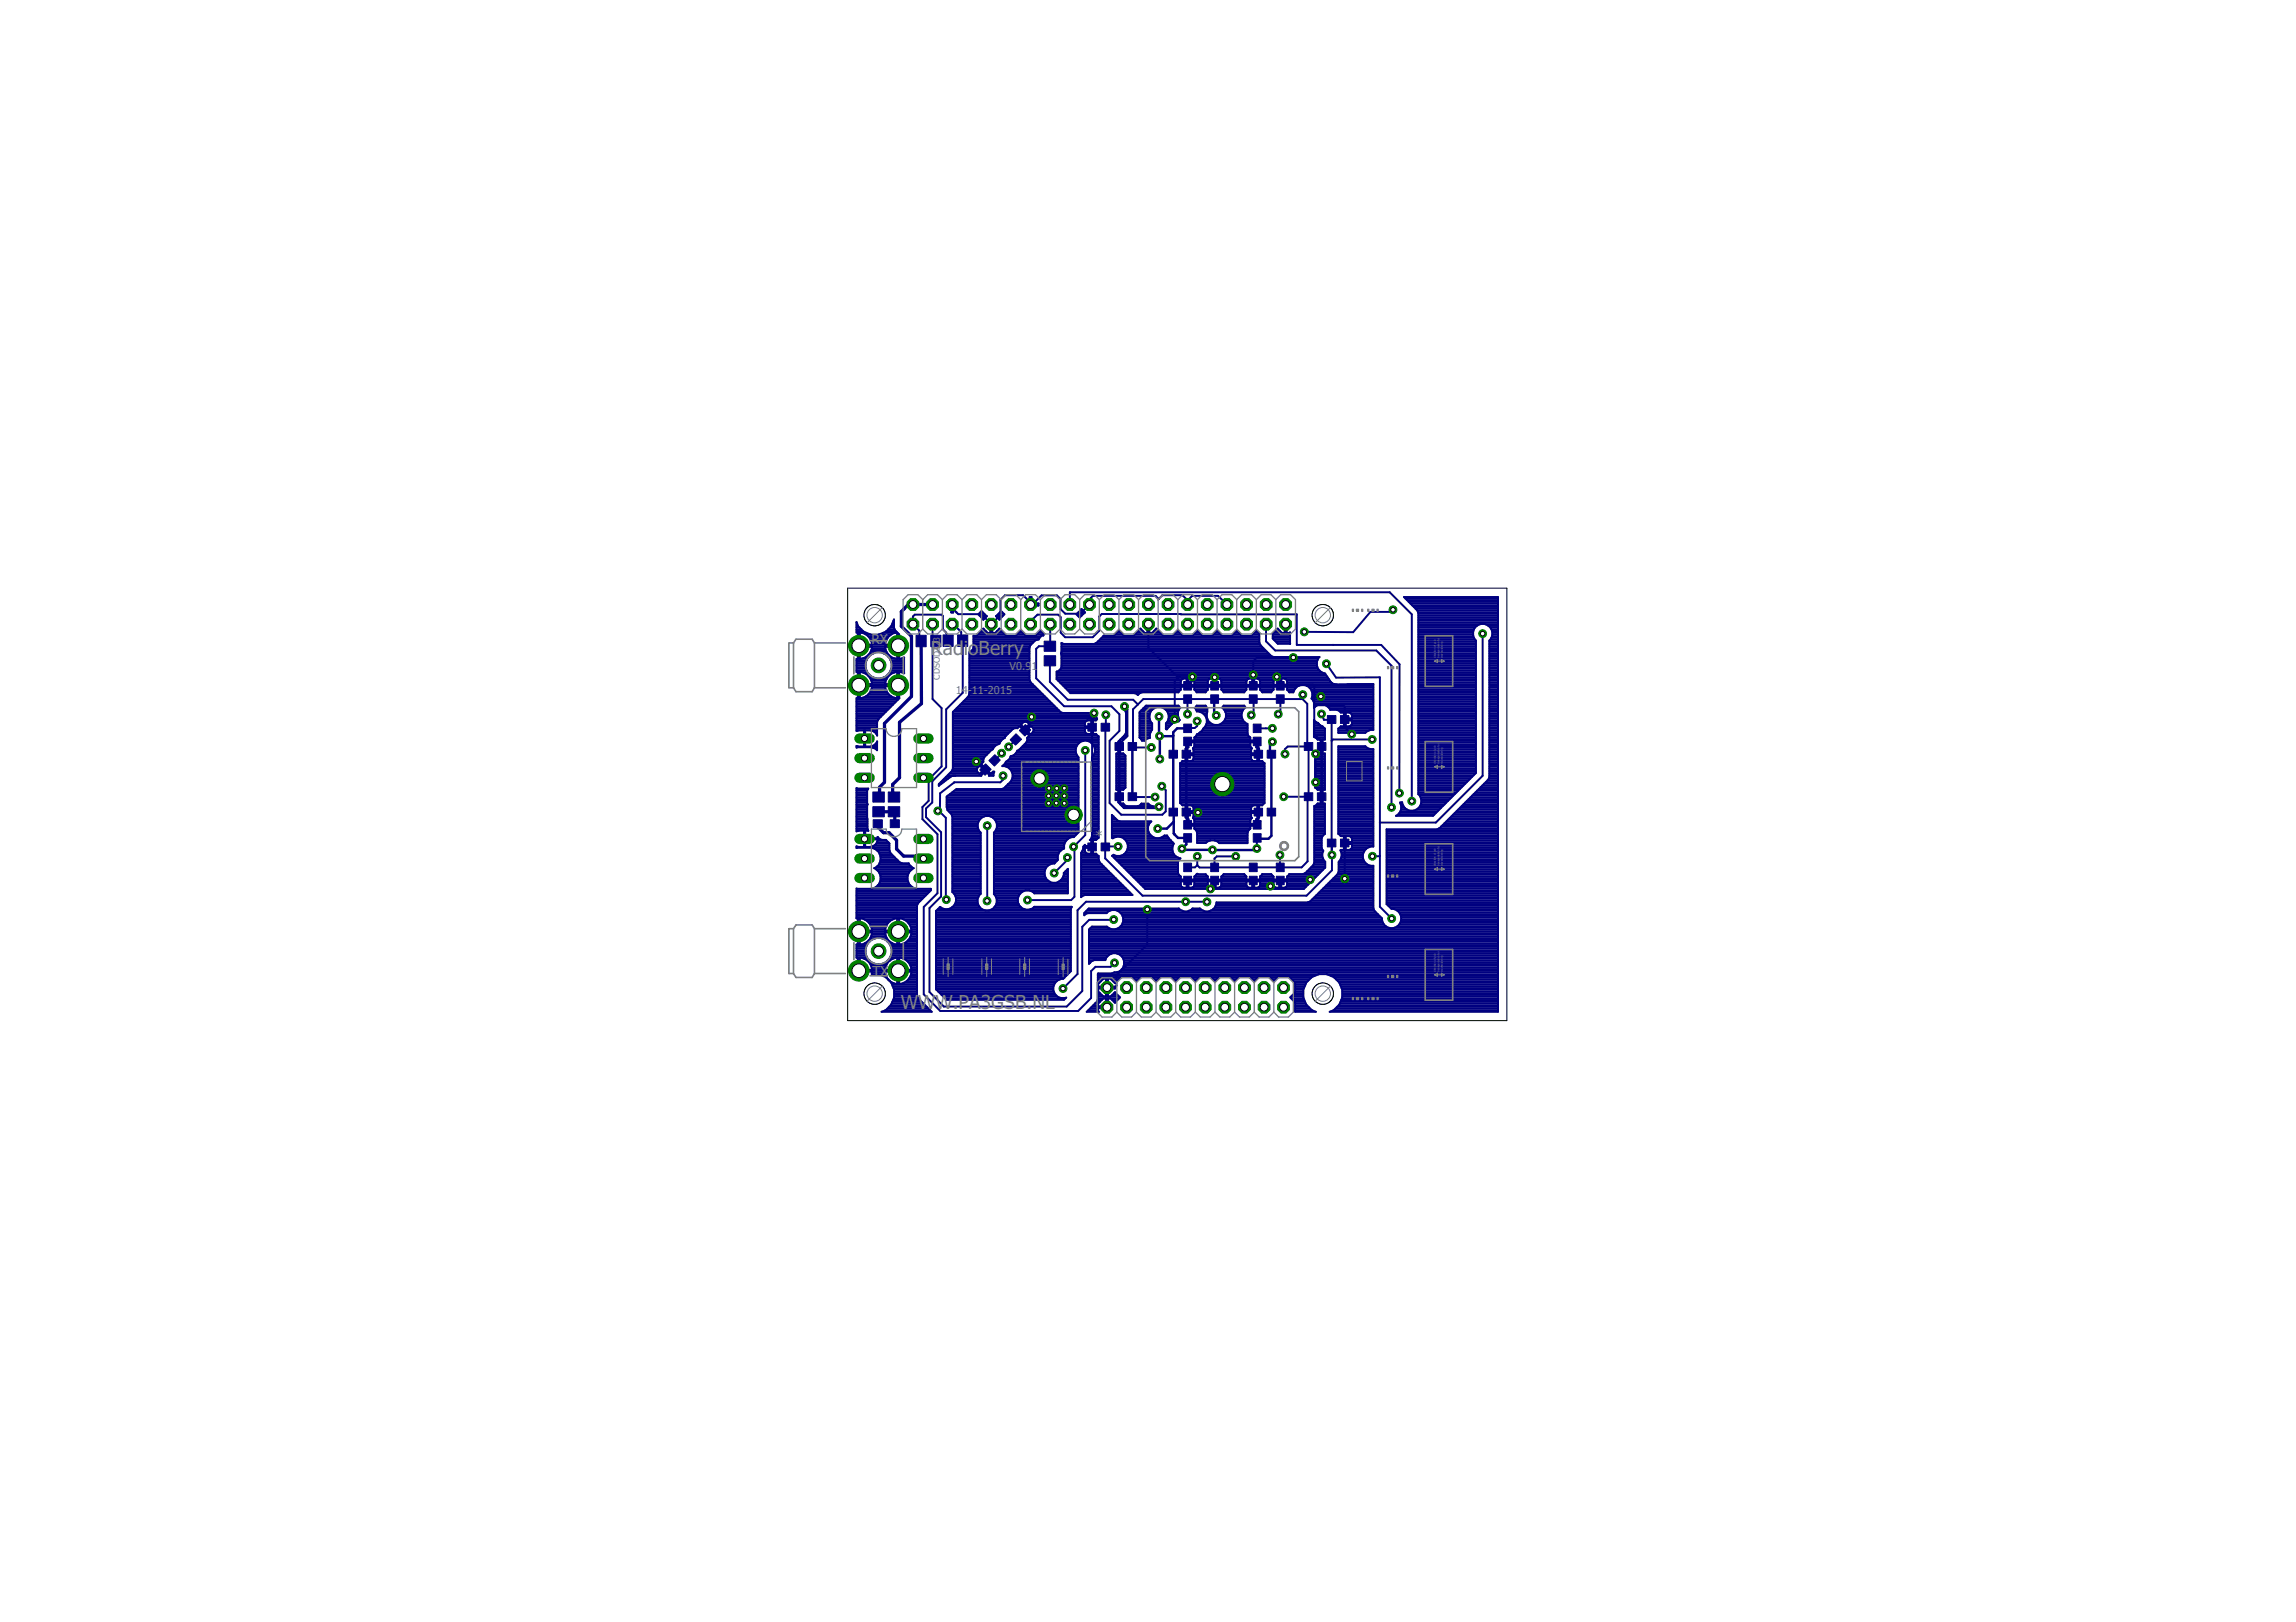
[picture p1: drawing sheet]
<svg xmlns="http://www.w3.org/2000/svg" width="297mm" height="210mm" viewBox="0 0 297 210" stroke-linecap="round" stroke-linejoin="round" font-family="sans-serif">
<defs><g id="words">
<g font-size="2.5" fill="#808080">
<text x="120.4" y="84.7">Rad</text>
<text x="124.7" y="84.7">i</text>
<text x="125.2" y="84.7">oBerry</text>
<text x="116.5" y="130.5">WWW.PA3GSB.NL</text>
</g>
<g font-size="1.8" fill="#808080">
<text x="112.7" y="83.3">RX</text>
<text x="142.7" y="106.8" transform="rotate(-180 142.7 106.8)">*</text>
<text x="112.9" y="126.4">TX</text>
</g>
<g font-size="1.4" fill="#808080">
<text x="123.7" y="89.8">14-11-2015</text>
<text x="130.6" y="86.7">V0.9</text>
<text x="133.4" y="86.7">1</text>
</g>
<text font-size="1.1" fill="#808080" x="121.6" y="88" transform="rotate(-90 121.6 88)">CDSOD323</text>
<g font-size=".3" fill="#808080">
<text x="185.8" y="83.8" transform="rotate(-90 185.8 83.8)">of</text>
<text x="185.8" y="83.3" transform="rotate(-90 185.8 83.3)">p</text>
<text x="185.8" y="83.2" transform="rotate(-90 185.8 83.2)">cb</text>
<text x="186.2" y="83.8" transform="rotate(-90 186.2 83.8)">a</text>
<text x="186.2" y="83.6" transform="rotate(-90 186.2 83.6)">ti</text>
<text x="186.2" y="83.4" transform="rotate(-90 186.2 83.4)">on</text>
<text x="186.2" y="82.9" transform="rotate(-90 186.2 82.9)">for</text>
<text x="186.7" y="83.6" transform="rotate(-90 186.7 83.6)">ri</text>
<text x="186.7" y="83.4" transform="rotate(-90 186.7 83.4)">n</text>
<text x="186.7" y="83.2" transform="rotate(-90 186.7 83.2)">g</text>
<text x="185.8" y="85.1" transform="rotate(-90 185.8 85.1)">d</text>
<text x="185.8" y="85" transform="rotate(-90 185.8 85)">ir</text>
<text x="185.8" y="84.7" transform="rotate(-90 185.8 84.7)">ect</text>
<text x="185.8" y="84.3" transform="rotate(-90 185.8 84.3)">i</text>
<text x="185.8" y="84.2" transform="rotate(-90 185.8 84.2)">o</text>
<text x="185.8" y="84" transform="rotate(-90 185.8 84)">n</text>
<text x="186.2" y="85.1" transform="rotate(-90 186.2 85.1)">tr</text>
<text x="186.2" y="84.9" transform="rotate(-90 186.2 84.9)">a</text>
<text x="186.2" y="84.7" transform="rotate(-90 186.2 84.7)">n</text>
<text x="186.2" y="84.6" transform="rotate(-90 186.2 84.6)">spo</text>
<text x="186.2" y="84" transform="rotate(-90 186.2 84)">rt</text>
<text x="186.7" y="85.1" transform="rotate(-90 186.7 85.1)">wa</text>
<text x="186.7" y="84.7" transform="rotate(-90 186.7 84.7)">v</text>
<text x="186.7" y="84.6" transform="rotate(-90 186.7 84.6)">es</text>
<text x="186.7" y="84.2" transform="rotate(-90 186.7 84.2)">o</text>
<text x="186.7" y="84" transform="rotate(-90 186.7 84)">lde</text>
<text x="185.8" y="98.8" transform="rotate(-90 185.8 98.8)">dire</text>
<text x="185.8" y="98.3" transform="rotate(-90 185.8 98.3)">ction of</text>
<text x="185.8" y="97" transform="rotate(-90 185.8 97)">pc</text>
<text x="185.8" y="96.7" transform="rotate(-90 185.8 96.7)">b</text>
<text x="186.2" y="98.8" transform="rotate(-90 186.2 98.8)">t</text>
<text x="186.2" y="98.7" transform="rotate(-90 186.2 98.7)">ran</text>
<text x="186.2" y="98.2" transform="rotate(-90 186.2 98.2)">s</text>
<text x="186.2" y="98.1" transform="rotate(-90 186.2 98.1)">por</text>
<text x="186.2" y="97.6" transform="rotate(-90 186.2 97.6)">tat</text>
<text x="186.2" y="97.2" transform="rotate(-90 186.2 97.2)">i</text>
<text x="186.2" y="97.1" transform="rotate(-90 186.2 97.1)">o</text>
<text x="186.2" y="96.9" transform="rotate(-90 186.2 96.9)">n</text>
<text x="186.2" y="96.6" transform="rotate(-90 186.2 96.6)">f</text>
<text x="186.2" y="96.5" transform="rotate(-90 186.2 96.5)">or</text>
<text x="186.7" y="98.8" transform="rotate(-90 186.7 98.8)">wav</text>
<text x="186.7" y="98.2" transform="rotate(-90 186.7 98.2)">e</text>
<text x="186.7" y="98.1" transform="rotate(-90 186.7 98.1)">sol</text>
<text x="186.7" y="97.7" transform="rotate(-90 186.7 97.7)">der</text>
<text x="186.7" y="97.2" transform="rotate(-90 186.7 97.2)">in</text>
<text x="186.7" y="96.9" transform="rotate(-90 186.7 96.9)">g</text>
<text x="185.8" y="112.1" transform="rotate(-90 185.8 112.1)">di</text>
<text x="185.8" y="111.8" transform="rotate(-90 185.8 111.8)">rec</text>
<text x="185.8" y="111.4" transform="rotate(-90 185.8 111.4)">ti</text>
<text x="185.8" y="111.2" transform="rotate(-90 185.8 111.2)">o</text>
<text x="185.8" y="111" transform="rotate(-90 185.8 111)">n</text>
<text x="185.8" y="110.7" transform="rotate(-90 185.8 110.7)">o</text>
<text x="185.8" y="110.5" transform="rotate(-90 185.8 110.5)">f</text>
<text x="185.8" y="110.3" transform="rotate(-90 185.8 110.3)">p</text>
<text x="185.8" y="110.1" transform="rotate(-90 185.8 110.1)">cb</text>
<text x="186.2" y="112.1" transform="rotate(-90 186.2 112.1)">tr</text>
<text x="186.2" y="111.8" transform="rotate(-90 186.2 111.8)">ans</text>
<text x="186.2" y="111.3" transform="rotate(-90 186.2 111.3)">p</text>
<text x="186.2" y="111.1" transform="rotate(-90 186.2 111.1)">o</text>
<text x="186.2" y="111" transform="rotate(-90 186.2 111)">rt</text>
<text x="186.2" y="110.7" transform="rotate(-90 186.2 110.7)">at</text>
<text x="186.2" y="110.4" transform="rotate(-90 186.2 110.4)">ion</text>
<text x="186.2" y="109.9" transform="rotate(-90 186.2 109.9)">fo</text>
<text x="186.2" y="109.6" transform="rotate(-90 186.2 109.6)">r</text>
<text x="186.7" y="112.1" transform="rotate(-90 186.7 112.1)">w</text>
<text x="186.7" y="111.8" transform="rotate(-90 186.7 111.8)">a</text>
<text x="186.7" y="111.7" transform="rotate(-90 186.7 111.7)">ves</text>
<text x="186.7" y="111.2" transform="rotate(-90 186.7 111.2)">o</text>
<text x="186.7" y="111" transform="rotate(-90 186.7 111)">l</text>
<text x="186.7" y="110.9" transform="rotate(-90 186.7 110.9)">d</text>
<text x="186.7" y="110.7" transform="rotate(-90 186.7 110.7)">e</text>
<text x="186.7" y="110.5" transform="rotate(-90 186.7 110.5)">ri</text>
<text x="186.7" y="110.3" transform="rotate(-90 186.7 110.3)">ng</text>
<text x="185.8" y="125.8" transform="rotate(-90 185.8 125.8)">d</text>
<text x="185.8" y="125.6" transform="rotate(-90 185.8 125.6)">ir</text>
<text x="185.8" y="125.3" transform="rotate(-90 185.8 125.3)">e</text>
<text x="185.8" y="125.2" transform="rotate(-90 185.8 125.2)">ct</text>
<text x="185.8" y="124.9" transform="rotate(-90 185.8 124.9)">io</text>
<text x="185.8" y="124.6" transform="rotate(-90 185.8 124.6)">n</text>
<text x="185.8" y="124.4" transform="rotate(-90 185.8 124.4)">of</text>
<text x="185.8" y="124" transform="rotate(-90 185.8 124)">pc</text>
<text x="185.8" y="123.6" transform="rotate(-90 185.8 123.6)">b</text>
<text x="186.2" y="125.8" transform="rotate(-90 186.2 125.8)">t</text>
<text x="186.2" y="125.6" transform="rotate(-90 186.2 125.6)">ra</text>
<text x="186.2" y="125.3" transform="rotate(-90 186.2 125.3)">n</text>
<text x="186.2" y="125.2" transform="rotate(-90 186.2 125.2)">spor</text>
<text x="186.2" y="124.5" transform="rotate(-90 186.2 124.5)">ta</text>
<text x="186.2" y="124.2" transform="rotate(-90 186.2 124.2)">ti</text>
<text x="186.2" y="124" transform="rotate(-90 186.2 124)">o</text>
<text x="186.2" y="123.8" transform="rotate(-90 186.2 123.8)">n</text>
<text x="186.2" y="123.5" transform="rotate(-90 186.2 123.5)">for</text>
<text x="186.7" y="125.8" transform="rotate(-90 186.7 125.8)">wa</text>
<text x="186.7" y="125.3" transform="rotate(-90 186.7 125.3)">v</text>
<text x="186.7" y="125.2" transform="rotate(-90 186.7 125.2)">eso</text>
<text x="186.7" y="124.6" transform="rotate(-90 186.7 124.6)">lder</text>
<text x="186.7" y="124.1" transform="rotate(-90 186.7 124.1)">i</text>
<text x="186.7" y="124" transform="rotate(-90 186.7 124)">n</text>
<text x="186.7" y="123.8" transform="rotate(-90 186.7 123.8)">g</text>
</g>
</g></defs>
<g fill="#000080" stroke="#000080" stroke-width=".13">
<path d="M140.7 109.1h1.1v1h-1.1z"/>
<path d="M142.5 109.1h1.1v1h-1.1z"/>
<path d="M173.4 108.6h1.1v1h-1.1z"/>
<path d="M171.7 108.6h1.1v1h-1.1z"/>
<path d="M173.4 92.6h1.1v1h-1.1z"/>
<path d="M171.7 92.6h1.1v1h-1.1z"/>
<path d="M144.3 96.1h1.1v1h-1.1z"/>
<path d="M145.9 96.1h1.1v1h-1.1z"/>
<path d="M170.4 102.6h1.1v1h-1.1z"/>
<path d="M168.7 102.6h1.1v1h-1.1z"/>
<path d="M156.6 88.2h1v1.1h-1z"/>
<path d="M156.6 89.9h1v1.1h-1z"/>
<path d="M161.6 113.4h1v1.1h-1z"/>
<path d="M161.6 111.7h1v1.1h-1z"/>
<path d="M161.6 88.2h1v1.1h-1z"/>
<path d="M161.6 89.9h1v1.1h-1z"/>
<path d="M170.4 96.1h1.1v1h-1.1z"/>
<path d="M168.7 96.1h1.1v1h-1.1z"/>
<path d="M153.1 106.2h1.1v1.1h-1.1z"/>
<path d="M153.1 107.9h1.1v1.1h-1.1z"/>
<path d="M162.1 95.4h1.1v1.1h-1.1z"/>
<path d="M162.1 93.7h1.1v1.1h-1.1z"/>
<path d="M162.2 97.1h1.1v1h-1.1z"/>
<path d="M163.9 97.1h1.1v1h-1.1z"/>
<path d="M153.1 95.4h1.1v1.1h-1.1z"/>
<path d="M153.1 93.7h1.1v1.1h-1.1z"/>
<path d="M140.7 93.6h1.1v1h-1.1z"/>
<path d="M142.5 93.6h1.1v1h-1.1z"/>
<path d="M165.1 88.2h1v1.1h-1z"/>
<path d="M165.1 89.9h1v1.1h-1z"/>
<path d="M153.1 113.4h1.1v1.1h-1.1z"/>
<path d="M153.1 111.7h1.1v1.1h-1.1z"/>
<path d="M165.1 113.4h1v1.1h-1z"/>
<path d="M165.1 111.7h1v1.1h-1z"/>
<path d="M156.6 113.4h1v1.1h-1z"/>
<path d="M156.6 111.7h1v1.1h-1z"/>
<path d="M153.1 88.2h1.1v1.1h-1.1z"/>
<path d="M153.1 89.9h1.1v1.1h-1.1z"/>
<path d="M152.9 97.1h1.1v1h-1.1z"/>
<path d="M151.2 97.1h1.1v1h-1.1z"/>
<path d="M162.1 106.2h1.1v1.1h-1.1z"/>
<path d="M162.1 107.9h1.1v1.1h-1.1z"/>
<path d="M162.2 104.6h1.1v1h-1.1z"/>
<path d="M163.9 104.6h1.1v1h-1.1z"/>
<path d="M152.9 104.6h1.1v1h-1.1z"/>
<path d="M151.2 104.6h1.1v1h-1.1z"/>
<path d="M144.3 102.6h1.1v1h-1.1z"/>
<path d="M145.9 102.6h1.1v1h-1.1z"/>
<path d="M135.1 83h1.5v1.3h-1.5z"/>
<path d="M135.1 84.9h1.5v1.3h-1.5z"/>
<path d="M127.5 98.8l.7 .8-.8 .7-.7-.7z"/>
<path d="M127.9 98.4l.8-.7 .7 .7-.7 .7z"/>
<path d="M131.9 94.5l.8-.7 .6 .7-.7 .7z"/>
<path d="M131.4 95l.8 .7-.8 .7-.7-.7z"/>
<path d="M123.9 82.2h1.3v1.5h-1.3z"/>
<path d="M122 82.2h1.3v1.5h-1.3z"/>
<path d="M120.4 82.2h1.3v1.5h-1.3z"/>
<path d="M118.5 82.2h1.3v1.5h-1.3z"/>
<path d="M112.9 104.4h1.5v1.3h-1.5z"/>
<path d="M112.9 102.5h1.5v1.3h-1.5z"/>
<path d="M114.9 104.4h1.5v1.3h-1.5z"/>
<path d="M114.9 102.5h1.5v1.3h-1.5z"/>
<path d="M113 106.1h1.2v1h-1.2z"/>
<path d="M115.2 106.1h1.2v1h-1.2z"/>
</g>
<g fill="none" stroke="#000080" stroke-width=".32">
<path d="M144.8 96.6v6.5h.1M146.5 96.6v6.5M149.9 92.7v2.5l.2 .1M150.1 95.3v2.9M151.8 95.2l-.1 .1h-1.7M153.6 88.8h12M153.6 94.3h-1.3l-.5 .5v13.1l.6 .5h1.2M157.1 90.5v2l.3 .1M162.8 97.6v-1.5l-.2-.2h-9l-.1 .2v9l.1 .1v1.5h9l.2-.1v-1.5M164.6 96l-.3 .2v1.2l.2 .2v10.6l-.4 .3h-1.4l-.1-.1M171 96.6v6.5M151.9 106.4l-.9 .8h-1.2"/>
<path d="M152.9 109.8h.3M152.9 109.8l.2 .2h3.8h5.6l.1-.2M153.5 108.4v.9l-.6 .5M153.6 113.9h12"/>
</g>
<g fill="none" stroke="#000080" stroke-width=".25">
<path d="M123.1 78.4h.2v.9h-.2zM123.1 79.2h.2M123.1 79h.2M123.1 78.8h.2M123.1 78.5h.2M123.2 78.2v.5l.5 .5M123.7 79.2v.1M126.6 79.4h.8M126.7 79.7h.9M126.9 79.2h.2M127 79.9h.5M127 79.1l.7 .6-.5 .5-.6-.7z"/>
<path d="M128.8 79.7l.7-.6 .4 .4-.6 .7zM128.9 79.7h.9M129 79.9h.6M129.2 79.4h.7M129.4 79.2h.3M133.2 77.3v.8h1.2v.3h-.9v-1.1zM133.2 77.9h.3M133.2 77.7h.3M133.2 77.4h.3M133.5 78.3h.9M138.4 78.2v-1.6h41.4l2.8 2.9v24.2M139.3 79.4h.9"/>
<path d="M139.4 79.7h.5M139.5 79.2h.8M139.7 79.9h.1M139.8 79h.3M139.9 78.8l.5 .5-.7 .6-.4-.4zM149.9 77.5l-.4-.4h-8.1l-.3 .3v.7l-1.3 1.3h-2l-.6-.6v-1.3l-.5-.5h-2l-1.1 1.2h-.3v-.2l-.9-1h-2.4l-.6 .6v2l-1.2 1.2-1.2-1.3h-3l-.3-.3M149.9 77.5l-.1 .1M149.9 77.5l.5-.5h2.6l.6 .7M153.5 77.5h.3v.6h-.3zM153.5 77.9h.3M153.5 77.7h.3M153.6 77.7v.5"/>
<path d="M153.6 77.7l.6-.6h3.4l1.1 1.1M180.2 78.9l-.3 .3h-2.6l-2.2 2.6h-6.4M181.8 77.4h12M182 77.7h11.8M182.2 77.9h11.6M182.5 78.1h11.3M182.7 78.3h11.1M182.9 78.5h10.9M183.1 78.8h10.7M183.4 79h10.4M183.5 79.2h10.3M183.5 79.9h10.3"/>
<path d="M183.5 79.7h10.3M183.5 79.4h10.3M110.8 92.8h3.1M110.8 93.2h2.8M110.8 80.8h.1M110.8 80.5a2.52 2.52 0 0 0 2.6 1.7 2.52 2.52 0 0 0 2.3-2v1l.1 .4 .5 .5v1.3h-5.3v-1.5h-.2zM110.8 96.5l1 .1v-1h.1v1a1.34 1.34 0 0 0 1.5-.5l.1-.2v1.2l-.7-.4-2 .1zM110.8 91.9h4M110.8 93h2.9M110.8 94.6h.2M110.8 92.1h3.8M110.8 91.4h4.5"/>
<path d="M110.8 96.5h.1M110.8 94.3h2.7M110.8 94.1h2.7M110.8 93.9h2.7M110.8 93.7h2.7M110.8 93.4h2.7M110.8 92.5h3.4M110.8 92.3h3.6M110.8 91.7h4.3M110.8 91.2h4.7M110.8 91h4.9M110.8 90.8h5.2"/>
<path d="M110.8 90.6h5.4M110.8 86.8h1.3M110.8 86.6h1.2M110.8 86.3h1.2M110.8 86.1h1.2M110.8 85.9h1.2M110.8 85.7h1.2M110.8 85.4h1.3M110.8 81.7h.9M110.8 81.4h.6M110.8 81.2h.4M110.8 81h.2"/>
<path d="M110.8 80.6h.1M111 94.6h1.8M111 82.1h.2M111 90.3h.2M111 90.1h.2M111 89.9h.2M111 89.7h.2M111 89.4h.2M111 89.2h.2M111 89h.2M111 88.3h.2M111 88.1h.2"/>
<path d="M111 87.9h.2M111 87.7h.2M111 87.4h.2M111 87.2h.2M111 87h.2M111 85.2h.2M111 85h.2M111 84.8h.2M111 84.6h.2M111 84.3h.2M111 84.1h.2M111 83.9h.2"/>
<path d="M111 83.2h.2M111 83h.2M111 82.8h.2M111 82.5h.2M111 82.3h.2M111 81.9h.2M111.2 83.7h4.9M111.5 81.9h.6M111.5 90.3h4.3M111.5 87h.7M111.5 85.2h.7M111.8 94.5v1h.1v-1"/>
<path d="M111.8 96.1h.1M111.8 96.5h.1M111.8 96.3h.1M111.8 95.9h.1M111.8 95.4h.1M111.8 95.2h.1M111.8 95h.1M111.8 94.8h.1M112 82.1h.6M112 90.1h3.3M112.1 87.2h.3M112.1 85h.3"/>
<path d="M112.1 87.2l-.9-.2v3.4a1.65 1.65 0 0 0 1.5-1.2M112.1 87.2l.4 .5 .2 .4M112.3 89.9h2.7M112.3 87.4h.3M112.3 82.3h2.7M112.3 84.8h.3M112.5 89.7h2.3M112.5 87.7h.5M112.5 82.5h2.3M112.5 84.6h.5M112.6 82.8a1.62 1.62 0 0 0-1.4-.9v3.4l.5-.1 .4-.2M112.6 84.3l-.5 .7"/>
<path d="M112.6 82.8l.2 .4M112.6 89.4h2.1M112.6 87.9h2.1M112.6 84.3h2.1M112.6 82.8h2.1M112.7 88.1l.1 .2M112.7 84.1l-.1 .2M112.7 89.2h1.9M112.7 88.1h1.9M112.7 84.1h1.9M112.7 83h1.9M112.8 94.6l.4 .2"/>
<path d="M112.8 94.6h.7M112.8 83.9v-.2h-1.8v1.6h-.2v1.7h.2v1.5h5.3v-1.5l.7 .1M112.8 89l-.1 .2M112.8 88.3v.2M112.8 83.9l-.1 .2M112.8 83.2v.2M112.8 89h1.7M112.8 88.3h1.7M112.8 83.9h1.7M112.8 83.2h1.7M112.8 88.8v.2M112.9 96.5h.6"/>
<path d="M112.9 96.8h.6M113.2 94.8l.3 .4M113.2 94.8h.3M113.2 96.3h.3M113.4 97h.1M113.4 95h.1M113.4 96.1h.1M113.5 93.4v1.8M113.7 82.1h1.6M114.3 81.9h1.5M114.3 87.7h.5M114.3 84.6h.5"/>
<path d="M114.5 88.8v.2M114.5 88.3v.2M114.6 84.1l-.1-.4h1.8v1.6l.7-.2M114.6 88.1a1.71 1.71 0 0 1 1.5-1.1v3.4a1.66 1.66 0 0 1-1.6-1.4M114.6 84.1l.1 .2M114.6 88.1l-.1 .2M114.7 81.7h1.2M114.7 82.8a1.62 1.62 0 0 1 1.4-.9v3.4l-.8-.3-.6-.7M114.7 82.8l-.2 .6M114.7 87.4h.3M114.7 84.8h.3M114.9 81.4h.9"/>
<path d="M114.9 87.2h.4M114.9 85h.4M115.1 81.2h.6M115.1 87h.7M115.1 85.2h.7M115.2 86.8h1.8M115.2 85.4h1.8M115.3 85.7h1.7M115.3 86.6h1.7M115.3 81h.4M115.4 86.3h1.6M115.4 86.1h1.6"/>
<path d="M115.4 85.9h1.6M115.4 80.8h.3M115.5 80.6h.2M115.6 80.3h.1M116.1 82.1h.2M116.1 90.3h.2M116.1 90.1h.2M116.1 89.9h.2M116.1 89.7h.2M116.1 89.4h.2M116.1 89.2h.2M116.1 89h.2"/>
<path d="M116.1 88.3h.2M116.1 88.1h.2M116.1 87.9h.2M116.1 87.7h.2M116.1 87.4h.2M116.1 87.2h.2M116.1 87h.2M116.1 85.2h.2M116.1 85h.2M116.1 84.8h.2M116.1 84.6h.2M116.1 84.3h.2"/>
<path d="M116.1 84.1h.2M116.1 83.9h.2M116.1 83.2h.2M116.1 83h.2M116.1 82.8h.2M116.1 82.5h.2M116.1 82.3h.2M116.1 81.9h.1M116.3 90.4v-1.6h-5.3v1.6l-.2-.1v4.3h.2M116.3 90.4h.1M116.4 90.4l-2.8 2.7-.1 .3M116.6 87h.4"/>
<path d="M116.6 85.2h.4M117 85.1v2M117 87.1h.1M118.1 80.8v-1l.2-.3h3.5l.2 .2v1.7l.4 .5 .3 1M118.1 80.8l.8 .8v1.1l.3 .3M120.6 80.8v9.7l1.2 1.1v7.6l-1.7 1.7v2.7l-.8 .8v1.6l2 1.9v7.7l-1.8 1.8v11.3l2.1 2.1h17.9l1.7-1.6v-3.5l.5-.6h2l.5-.5M120.6 83h.5M123.1 99.9h3.3M123.2 80.8h.1l1.1 1v1.1h.1v6.8l-2.1 2.1v7.5l-1.8 1.8v2.7l-.8 .8v1.1l2 2v8.3l-1.6 1.5v10.9l1.9 1.9h15.9l2-2.1v-8.3l.9-.9h3.2M123.2 99.7h3.2M123.3 92.8h18.5M123.3 99.5l-.2 .3-1.6 1.7v.2l1.4-1.2 .3-.1h3.8l.7-.8 .5 .5 .3-.2"/>
<path d="M123.3 93.2h18.5M123.3 93h18.6M123.3 95.7h6.4M123.3 94.6h7.5M123.3 96.1h6.1M123.3 99.4h3.1M123.3 99.2h3.3M123.3 99h3.7M123.3 98.8h3.8M123.3 98.6h3.9M123.3 98.3h3.9M123.3 98.1h4"/>
<path d="M123.3 97.9h4.1M123.3 97.7h4.4M123.3 97.4h4.6M123.3 97.2h4.8M123.3 97h5.1M123.3 96.8h5.2M123.3 96.5h5.5M123.3 96.3h5.8M123.3 95.9h6.2M123.3 95.4h6.7M123.3 95.2h6.9M123.3 95h7.1"/>
<path d="M123.3 94.8h7.3M123.3 94.3h7.8M123.3 94.1h8.5M123.3 93.9h8.9M123.3 93.7h8.9M123.3 93.4h9.2M123.3 92.5h18.5M123.3 92.3h18.5M123.3 92.1h13.9M123.5 91.9h13.4M123.8 91.7h12.9M124 91.4h12.5"/>
<path d="M124.2 91.2h12.1M124.4 91h11.6M124.7 90.8h11.1M124.9 90.6h10.7M125.1 90.3h10.3M125.3 90.1l-2 2v7.4M125.3 90.1v.1M125.3 90.1h9.8M125.4 89.9h9.5M125.4 88.5h8.2M125.4 88.8h8.4M125.4 89.7h9.3"/>
<path d="M125.4 89.4h9.1M125.4 89.2h8.9M125.4 89h8.6M125.4 88.3h8M125.4 88.1h7.8M125.4 87.9h7.8M125.4 87.7h7.8M125.4 87.4h7.8M125.4 87.2h7.8M125.4 87h7.8M125.4 86.8h7.8M125.4 86.6h7.8"/>
<path d="M125.4 86.3h7.8M125.4 86.1h7.8M125.4 85.9h7.8M125.4 85.7h7.8M125.4 85.4h7.8M125.4 85.2h7.8M125.4 85h7.8M125.4 84.8h7.8M125.4 84.6h7.8M125.5 84.3h7.7M125.8 84.1h7.4M125.9 83.9h7.3"/>
<path d="M125.9 83.4h7.4M125.9 83.7h7.3M125.9 83.2h7.7M125.9 83h7.9M125.9 82.8h8.3M125.9 82.5h8.6M125.9 82.3h8.8M126.4 98.6l1.1 1M126.5 82.1h3.5M126.7 81.9h1.1M126.9 99.2h.4M126.9 81.7h.6"/>
<path d="M127 99.9h.4M127.1 99.4h.4M127.2 81.4h.1M127.2 80.1h.1M127.3 99.7h.1M127.6 99.9h.3M127.6 99.7h.1M128.1 81.9h.3M128.1 81.7h.3M128.1 81.4h.3M128.1 81.2h.3M128.1 81h.3"/>
<path d="M128.5 96.8l-.1 .2-1.1 1-.1 .6-.3 .3 .6 .5-.8 .8-.3-.3v-.3v-.2l.4-.3 1.2 1.2-.1 .1h.6l.1-.5h-.2M128.8 81.9h1M129 81.7h.6M129.2 81.4h.1M129.2 80.1h.1M129.6 97.5l-.9 .9M129.8 99h9.7M130 98.8l-.3 .3a1.25 1.25 0 0 1 1.3 .9 1.25 1.25 0 0 1-.6 1.5l-.5 .5-.3 .1M130 98.8h9.5M130.2 99.2h9.3M130.2 98.6h9.3M130.5 98.3h9"/>
<path d="M130.6 99.4h8.9M130.7 98.1h8.8M130.7 97.9l-.1 .3-.5 .4-.1 .2M130.7 97.9h8.7M130.8 99.7h8.7M130.9 99.9h8.6M131.2 97.7h8.1M131.4 95.7l-.9 1M131.4 97.4h7.8M131.6 82.1h1M131.6 97.2h7.6M131.8 81.9h.5"/>
<path d="M131.9 97h7.3M132 81.7h.1M132 94.1h.4M132.1 96.8h7.1M132.3 94.3h.7M132.3 96.5h7M132.5 96.3h6.9M132.7 94.8h.4M132.8 94.6h.1M132.8 96.1h6.9M132.8 96.1l-1 1h-.2l-.4 .6-.5 .2M132.8 94.1h.4"/>
<path d="M132.9 95.9h7.2M132.9 93.4h7.5M132.9 95.7h9.2M132.9 95.4h9.2M132.9 95h.4M133.1 93.9h7.3M133.1 93.7h7.3M133.2 95.2l-.3 .3v.3l-.1 .3M133.2 95.2h8.8M133.3 80.8l.4-.4v-.3l.5-.6h2.7l.3 .4v2l.6 .6h3.6l.8-.9v-1.8l.3-.3h25.3v4h10.9l2.4 2.5-.1 16.6M133.4 95h8.4M133.5 92.8v.7l-.9 .8v.2"/>
<path d="M133.5 94.1h7.7M133.6 94.8h6.8M133.7 94.3v.4l-.4 .3-1.2-1.2 .4-.4 .4 .1 .3 .2-.8 .8-.5-.5-.3 .2-.6 .1-1 1v.2l-.6 .4-.1 .3-.4 .2-.4 .4M133.7 94.3l-.3-.4-.8 .8 .6 .5M133.7 94.3h6.7M133.7 94.6h6.7M134.1 82.1h.9M134.3 81.9h.6M134.5 82.5l.2-.2 .3-.1v-.2l-.4-.4-.6 .7h-1.3l-.6-.7-.7 .7h-1.2l-.9-1-.6 .6h-.3v-1h-.3v1h-.3l-.6-.6-.9 1h-.4v1.5l-.1 .3-.4 .3v5.5l-.1 .2M134.5 82.5l-.1 .3h-.2a2.21 2.21 0 0 0-1 1v4.1l.1 .4 3.6 3.6M134.6 81.7h.1M135.8 85.5v2.7l2.3 2.4h8.5l.6 .6"/>
<path d="M135.9 80.8v2.8h-1.5l-.4 .4v3.8l3.7 3.6h6.1l1 1v2.2l-1.2 1.3v8l1.5 1.5h5.3l.4-.4v-2.7l-.5-.6M136.7 87.9h16.3M136.7 87.7h35.1M136.7 87.4h34.9M136.7 87.2h34.8M136.7 87h34.3M136.9 88.1h15.9M136.9 91.9l.3 .2 .3 .2h4.3v.5M137 86.8l-.3 .1v1M137 86.8h33.7M137.1 88.3h15.7M137.2 86.6h33.3"/>
<path d="M137.3 84.6v1.7l-.3 .5M137.3 84.6h26.8M137.3 86.3h33.1M137.3 83.2l.3 .1h3.9l.4-.1 .9-1 1.3 .1 .7-.7 .6 .7h1.2l.9-1 .6 .6h.3v-1h.3v1h.3l.6-.6 .9 1h1.2l.7-.7 .6 .7h1.3l.6-.7 .7 .7h1.2l.7-.7 .6 .7h1.2l.7-.7 .6 .7h1.3l.6-.7 .4 .4v1.2a5 5 0 0 0 1.9 1.8h5.9a1.25 1.25 0 0 0 .7 2.1l.8 1.2M137.3 83.2v1.4M137.3 83.4h25.7M137.3 86.1h33.1M137.3 85.9h33.1M137.3 85.7h33.1M137.3 85.4h33.2M137.3 85.2h33.2M137.3 85h27.4"/>
<path d="M137.3 84.8h27M137.3 84.3h26.6M137.3 84.1h26.4M137.3 83.9h26.1M137.3 83.7h25.9M137.3 83.2h.1M137.4 88.5h15.4M137.6 88.8h15.9M137.8 89h15M138 89.2h14.8M138.2 89.4h14.4M138.5 89.7h9.1"/>
<path d="M140.4 97.1v11l-1.5 1.5 .1 .1v6.4l-.4 .4h-5.7M140.7 95.9h1.4M140.7 93.2l-.3 .3M140.9 92.8l.4 .3M141.1 96.1h1M141.2 93.2v1.8h-.6l-.2-.3v-.5h1v.8h.4l.2 .2M141.2 94.6h.2M141.2 94.8h.2M141.2 94.3h.2M141.2 93.9h.2M141.2 93.7h.2M141.2 93.4h.2"/>
<path d="M141.3 98a1.26 1.26 0 0 0 0-1.8 1.26 1.26 0 0 0-1.8 0 1.26 1.26 0 0 0 0 1.8v9.7l-.6 .6M141.3 99.9h.8M141.3 99.7h.8M141.3 99.4h.8M141.3 99.2h.8M141.3 99h.8M141.3 98.8h.8M141.3 98.6h.8M141.3 98.3h.8M141.3 98.1h.8M141.3 93.1v16.5M141.4 96.3h.7"/>
<path d="M141.4 97.9h.7M141.4 93.2v.8h-1v-.5M141.5 97.7h.6M141.5 96.5h.6M141.5 92.3v.6l-.2 .2M141.6 97.4h.5M141.6 96.8h.5M141.6 97.2h.5M141.6 97h.5M141.8 83.2h21.1M141.8 93.2h.1M141.8 92.8l.1 .3-.1 .1"/>
<path d="M142 95.2l.1 .1v13.1a.76 .76 0 0 1-.7 .3v.8h-1v-.2l-.3 .3v.2l-.2 .6v5.7M142 83h20.9M142.3 82.8h20.6M142.5 82.5h20.4M142.7 82.3h20.2M143.1 92.5l-.1 18.6 4.8 4.8h21.2l3.3-3.3v-3.5M144.3 82.1h.9M144.4 99.9h1.2M144.4 99.7h1.2M144.4 99.4h1.2M144.4 99.2h1.2M144.4 99h1.2"/>
<path d="M144.4 98.8h1.2M144.4 98.6h1.2M144.4 98.3h1.2M144.4 98.1h1.2M144.4 97.9h1.2M144.4 97.7h1.1M144.5 81.9h.5M144.7 96.7h.2v.8h.4l.3 .3v4.1l-.3 .3h-.4v.8h-.2v-.8h-.3v-4.7h.3zM144.7 96.1h.2M144.7 97.4h.2M144.7 97.2h.2M144.7 97h.2"/>
<path d="M144.7 96.8h.2M144.7 96.3h.2M144.7 81.7h.1M144.8 95.9h.1M145 95.7h.4M145.2 95.4h.4M145.3 91.7h.4M145.3 95.7h.1M145.4 95.2h.3M145.5 91.9h.2M145.5 91.4l.4 .4v3.4l-1.1 1.1v.3M145.6 95h.1"/>
<path d="M145.6 92.1h.1M145.7 92.8h.1M145.7 93.2h.1M145.7 93h.1M145.7 94.6h.1M145.7 94.8l-.1 .3-.9 .9v.5h.2v-.8h.4M145.7 92.3l-.1-.4-.6-.5h.8l-.1 .2v3.8l-.4 .3M145.7 94.8h.1M145.7 94.3h.1M145.7 94.1h.1M145.7 93.9h.1M145.7 93.7h.1"/>
<path d="M145.7 93.4h.1M145.7 92.5h.1M145.7 92.3h.1M146.8 82.1h3.5M147 81.9h1.1M147.2 89.9h.1M147.3 81.7h.5M147.4 92.8h1.3M147.4 93.2h1.4M147.4 93h1.3M147.4 94.6h1.5M147.4 95.4h1.4"/>
<path d="M147.4 95.2h1.4M147.4 95h1.4M147.4 94.8h1.5M147.4 94.3h1.7M147.4 94.1h1.7M147.4 93.9h1.7M147.4 93.7h1.7M147.4 93.4h1.5M147.4 92.5h1.3M147.4 92.3h1.4M147.5 81.4h.1M147.5 92.1h1.4"/>
<path d="M147.6 95.7h.7M147.7 91.9h1.4M147.9 91.7h.1M147.9 91.7h1.4M148.1 91.4h4.4M148.4 81.9h.3M148.4 81.7h.3M148.4 81.4h.3M148.4 81.2h.3M148.4 81h.3M148.6 80.8v3l3.8 3.9M148.7 93a1.26 1.26 0 0 1 1.5-1.5 1.26 1.26 0 0 1 .8 2"/>
<path d="M148.7 93l.2 .5M148.9 93.5l.2 .1v.8l-.2 .2M149.1 81.9h1M149.3 81.7h.6M149.5 81.4h.2M150.6 91.7h2M150.8 91.9h1.7M150.8 94.3h.2M150.8 94.1h.4M150.8 93.9h.6M150.8 93.7h.8M151 93.5l-.2 .1v.7"/>
<path d="M151 93.4h.9M151 92.1h1.4M151.1 93.2h1.5M151.1 92.3h1.3M151.2 93h1.3M151.2 92.8h1.2M151.2 92.5h1.2M151.3 94h.1M151.3 94l.5-.5 .7-.1 .1-.2a1.25 1.25 0 0 1 .1-1.6l-.2-.3h-4.2l-.9 .9v3.3l.3 .4h.4l.2-.2 .5-.2v-.5l.1-.4M151.3 94l-.3 .4-.2-.1M151.9 82.1h1M152.1 81.9h.6"/>
<path d="M152.3 81.7h.1M152.4 87.7l.3-.2h1.4l.2 .1v.5l-.7 .7M152.4 87.7l-.4 .4v5M152.7 99.9h10.9M152.7 98.8v5.1a.71 .71 0 0 0 .7 .3v.8h1v-.5M152.7 99.7h10.9M152.7 99.4h10.9M152.7 99.2h10.9M152.7 99h10.9M152.7 98.8h10.9M152.9 98.6h10.4M153.4 98.3h.2"/>
<path d="M153.4 98.1h.2M153.4 97.9h.2M153.4 97.4h.2M153.4 97.2h.2M153.4 97h.2M153.5 88.5h.3M153.5 96.8h.1M153.5 96.5h.3M153.5 96.3h.3M153.5 88.3h.3M153.5 88.1h.3M153.5 87.9h.3"/>
<path d="M153.6 97.7h9.1M153.6 90.5v1.9M153.8 88.8h3.2M153.8 95.9h8.7M154.3 98.3h7.6M154.3 87.9h2.1M154.4 98.1h7.5M154.4 97.9h7.5M154.4 97.4h7.5M154.4 97.2h7.5M154.4 97h7.5M154.4 96.8h7.5"/>
<path d="M154.4 82.1h1M154.5 88.5h1.8M154.5 96.1v.5l-.2 .2 .1 .7h-1v-.6h.1v-.8h9.3v.8h.1v.6h-1v-.5l.1-.2-.2-.2v-.5M154.5 95.7h7.3M154.5 96.5h7.3M154.5 96.3h7.3M154.5 89.2h1.8M154.5 89h1.8M154.5 88.3h1.8M154.5 88.1h1.8M154.5 95.4h7.2M154.6 91.7h1.6"/>
<path d="M154.6 81.9h.6M154.7 89.4h1.4M154.7 91.9h1.5M154.7 91.4h1.3M154.8 91.4v-.1h1.2v.1M154.8 95.2l-.3 .2v.4h-.7v.9h-.2v1.8h.5l.2-.2 .1-.6h-1v.8h-.4l-.3 .3M154.8 91.4l-.2 .2 .2 .5a1.24 1.24 0 0 1 1.2 .7 1.24 1.24 0 0 1-.3 1.4M154.8 95.2h6.7M154.8 95l.1 .1M154.8 95v.2M154.9 93.3v.7l-.3 .2-1 .1M154.9 81.7h.1"/>
<path d="M155 95h-.2M155 95h6.4M155.2 92.1h1M155.3 94.8h6.1M155.5 94.6h5.9M155.6 94.5l-.6 .5M155.6 92.3h.5M155.7 94.3h5.7M155.7 94.2l-.1 .3M155.7 94.2v.1M155.9 94.1h5.5M155.9 92.5h.2"/>
<path d="M156 93.9h5.4M156 92.8h.1M156 91.4l.2 .2-.1 .7M156.1 93h.1M156.1 93.7h.6M156.1 93.2h.2M156.1 92.3a1.26 1.26 0 0 0 1.3 1.5 1.26 1.26 0 0 0 1.2-1.5M156.1 93.4h.4M157 82.1h.9M157 88.5h.3M157 88.3h.3M157 88.1h.3"/>
<path d="M157 87.9h.3M157.1 87.7l.1 1.1M157.2 81.9h.5M157.3 88.8h4.7M157.4 81.7h.1M157.8 87.9h3.6M158 93.7h3.3M158 88.5h3.2M158 89.2h3.2M158 89h3.2M158 88.3h3.2M158 88.1h3.3"/>
<path d="M158.2 91.7h2.8M158.2 89.4h2.9M158.2 91.4h2.8M158.3 91.4l-.2 .2 .3 .3M158.3 91.4v-.1h2.7v.1M158.3 93.4h2.7M158.4 91.9h2.4M158.4 91.9l.2 .4M158.4 93.2h2.4M158.5 92.1h2.2M158.5 93h2.2M158.6 92.8h2"/>
<path d="M158.6 92.5h2M158.6 92.3h2M159.5 82.1h1M159.7 81.9h.6M159.9 81.7h.1M161 91.4l.1 .1a1.22 1.22 0 0 0 .3 2.2v1.3l.1 .2M161.5 95.2l.3 .2M161.8 95.4v.4h.7v.9h.2v1.8h-.5l-.3-.2v-.6h1v.8h.4l.3 .3M162 88.5h.3M162 88.3h.3M162 88.1h.3M162 87.9h.3"/>
<path d="M162 82.1h.9M162.1 90.5l.1 1.8-.3 .2M162.3 88.8h3.2M162.3 81.9h.5M162.5 81.7h.1M162.5 96.5h.3M162.5 96.3h.3M162.6 94.3h2M162.7 98.3h.2M162.7 98.1h.2M162.7 97.9h.2M162.7 97.4h.2"/>
<path d="M162.7 97.2h.2M162.7 97h.2M162.7 96.8h.1M162.8 87.9h2.1M163 88.1h1.8M163 88.5h1.8M163 89.2h1.8M163 89h1.8M163 88.3h1.8M163.2 89.4h1.4M163.6 98.8v5.1a.71 .71 0 0 1-.7 .3v.8h-1v-.5M163.8 80.8v2.2l1.2 1.2h13.1l1.9 1.9v18.4"/>
<path d="M164.7 82.1h2.2M164.7 82.5h2.2M164.7 82.3h2.2M164.8 82.8h2.1M164.8 81.9h1M165 83h1.9M165 81.7h.6M165.2 87.6l.6 .1v1.2h.7v.4l.3 .3h.5l.2-.4M165.2 83.2h1.7M165.2 81.4h.2M165.3 81.3l.6 .6h.3v-1h.3v1h.3l.1-.1v1.5h-1.6l-.6-.7v-.6zM165.5 88.5h.3"/>
<path d="M165.5 88.3h.3M165.5 88.1h.3M165.5 87.9h.3M165.6 88.8l.2-.2h4.1l.1 .2v6.2l1 .9v.7v.2l-.8 .8M165.7 90.5v1.6l-.3 .3M165.8 87.8h.4l.2 .2 .1 .6h-1.7v-.5l.3-.3h.4v1.1h-.7a.72 .72 0 0 1-.3 .7h-1.2l-.3-.3v-.4h-.7v-1.1h.4l.2 .2 .1 .6h-1.8l.1-.5 .3-.3h.4v1.1h-.8v.4l-.2 .3h-2.7a.72 .72 0 0 1-.3-.7h-.7v-1.1h.4l.3 .3v.5h-1.7v-.5l.3-.3h.4v1.1h-.7v.4l-.3 .3h-1.2a.72 .72 0 0 1-.3-.7h-.7v-1.1h.4l.3 .2v.6h-1.7v-.5l.3-.3h.4v1.1h-.7a.72 .72 0 0 1-.3 .7h-4.8l-.5 .3-.4-.2h-8.3l-1.8-1.8M165.8 88.8h2.2M165.8 88.8h-.1M166.2 81.9h.3M166.2 81.7h.3M166.2 81.4h.3M166.2 81.2h.3"/>
<path d="M166.2 81h.3M166.3 87.9h5.6M166.5 88.1h5.6M166.5 88.5h6.1M166.5 89.2h1M166.5 89h1.2M166.5 88.3h5.7M166.7 89.4h.7M166.8 81.9h.1M166.9 83.3h.1M167.3 85.1l-4.6-.1-.6 .6 .1 3.2M167.5 89.2a1.27 1.27 0 0 1 1.3-.5 1.27 1.27 0 0 1 1 .9"/>
<path d="M168.6 89.9v.3l-.3 .3M169.1 88.8h8.6M169.3 96.6h-2.7l-.4 .4v.6M169.3 96.6l-.2-.2v-5.3l-.6-.6h-20.6l-1.3 1.3v4.7l-.1 .1 .1 .1h2.3M169.3 96.6v6.5M169.4 89h8.3M169.6 89.2h8.1M169.7 89.4h8M169.7 90.3h8M169.8 89.6v.5l-.1 .3 .3 .5v.7a1.23 1.23 0 0 1 2.1 .3h.9l.5 .3h.4v.8h3.8M169.8 90.1h7.9M169.8 89.9h7.9"/>
<path d="M169.8 89.7h7.9M169.8 90.6h7.9M169.9 90.8h7.8M170 93.2h.1M170 94.6h1.4M170 91.4h.2M170 95.2h1.4M170 95h1.4M170 94.8h1.4M170 94.3h1.4M170 94.1h1.2M170 93.7h.6"/>
<path d="M170 93.4h.2M170 91.2h.6M170 91h7.7M170 91.5l.3-.2h3.5l.2 .2v2.6l.9 .9M170.1 99.9h1.3M170.1 99.7h1.3M170.1 99.4h1.3M170.1 99.2h1.3M170.1 99h1.3M170.1 98.8h1.3M170.1 98.6h1.3M170.1 98.3h1.3"/>
<path d="M170.1 98.1h1.3M170.1 97.9h1.3M170.1 95.4h1.3M170.2 97.6v3.6M170.2 97.6h.1M170.3 93.5l-.3-.3v2.2l.5 .3h.4v.8h.2v-.8h.3v-1.4l-.6-.4h-.8M170.3 93.5l.2 .1 .3 .3M170.3 97.7h1.1M170.4 95.7h1M170.9 96.7h.2v.8h.3v4.7h-.3v.8h-.2v-.8h-.4l-.4-.3v-4.1l.4-.3h.4zM170.9 96.1h.2M170.9 97.4h.2"/>
<path d="M170.9 97.2h.2M170.9 97h.2M170.9 96.8h.2M170.9 96.3h.2M170.9 95.9h.2M170.9 90.1h-.7l-.2 .1M171 92.4l.3 .8 1-.1v17.5M171.3 91.2h6.4M171.6 85.9l1.2 1.8h5.7v29.6l1.5 1.6M171.7 91.4h6M172 91.7h5.7M172.2 88.3l.3 .2 .3 .1 4.9-.1v6h-.4l-.5 .2-.2 .1h-3.5v-.5a.72 .72 0 0 1 .8-.3v-.8h3.8"/>
<path d="M173 91.9h4.7M173.1 99.9h4.6M173.1 94.6h4M173.1 99.7h4.6M173.1 99.4h4.6M173.1 99.2h4.6M173.1 99h4.6M173.1 98.8h4.6M173.1 98.6h4.6M173.1 98.3h4.6M173.1 98.1h4.6M173.1 97.9h4.6"/>
<path d="M173.1 97.7h4.6M173.1 97.4h4.6M173.1 97.2h4.6M173.1 97h4.6M173.1 96.8h3.7M173.1 94.8h3.6M173.1 94.3h4.6M173.4 92.1h4.3M173.4 94.1h4.3M173.9 92.8h.2M173.9 93.9h.2M173.9 93.7h.2"/>
<path d="M173.9 93.4h.2M173.9 92.5h.2M173.9 92.3h.2M174.3 88.5h3.4M174.8 93.9h2.9M174.8 92.3h2.9M174.9 92.8h2.8M174.9 93l-.1-.6-.2-.2h-.5v1.8h.6l.2-.3M174.9 93.2v.5M174.9 93.7h2.8M174.9 93.4h2.8M174.9 92.5h2.8"/>
<path d="M177.5 95.7h-5.1l-.1 .2M183.5 92.8h7.4M183.5 93.2h7.4M183.5 80.8h8M183.5 99.9h7.4M183.5 91.9h7.4M183.5 88.5h7.4M183.5 93h7.4M183.5 95.7h7.4M183.5 94.6h7.4M183.5 88.8h7.4M183.5 83.4h7.4"/>
<path d="M183.5 82.1h7.1M183.5 96.1h7.4M183.5 92.1h7.4M183.5 91.4h7.4M183.5 99.7h7.4M183.5 99.4h7.4M183.5 99.2h7.4M183.5 99h7.4M183.5 98.8h7.4M183.5 98.6h7.4M183.5 98.3h7.4M183.5 98.1h7.4"/>
<path d="M183.5 97.9h7.4M183.5 97.7h7.4M183.5 97.4h7.4M183.5 97.2h7.4M183.5 97h7.4M183.5 96.8h7.4M183.5 96.5h7.4M183.5 96.3h7.4M183.5 95.9h7.4M183.5 95.4h7.4M183.5 95.2h7.4M183.5 95h7.4"/>
<path d="M183.5 94.8h7.4M183.5 94.3h7.4M183.5 94.1h7.4M183.5 93.9h7.4M183.5 93.7h7.4M183.5 93.4h7.4M183.5 92.5h7.4M183.5 92.3h7.4M183.5 91.7h7.4M183.5 91.2h7.4M183.5 91h7.4M183.5 90.8h7.4"/>
<path d="M183.5 90.6h7.4M183.5 90.3h7.4M183.5 90.1h7.4M183.5 89.9h7.4M183.5 89.7h7.4M183.5 89.4h7.4M183.5 89.2h7.4M183.5 89h7.4M183.5 88.3h7.4M183.5 88.1h7.4M183.5 87.9h7.4M183.5 87.7h7.4"/>
<path d="M183.5 87.4h7.4M183.5 87.2h7.4M183.5 87h7.4M183.5 86.8h7.4M183.5 86.6h7.4M183.5 86.3h7.4M183.5 86.1h7.4M183.5 85.9h7.4M183.5 85.7h7.4M183.5 85.4h7.4M183.5 85.2h7.4M183.5 85h7.4"/>
<path d="M183.5 84.8h7.4M183.5 84.6h7.4M183.5 84.3h7.4M183.5 84.1h7.4M183.5 83.9h7.4M183.5 83.7h7.4M183.5 83.2h7.4M183.5 83h7.4M183.5 82.8h7.3M183.5 82.5h7.2M183.5 82.3h7.1M183.5 81.9h7.1"/>
<path d="M183.5 81.7h7.1M183.5 81.4h7.2M183.5 81.2h7.3M183.5 81h7.6M183.5 80.6h10.3M183.5 80.3h10.3M183.5 80.1h10.3M191.8 82v18.4l-6 6h-7.3M192.1 80.8h1.7M192.6 81h1.2M192.7 92.8h1.1M192.7 93.2h1.1"/>
<path d="M192.7 99.9h1.1M192.7 91.9h1.1M192.7 88.5h1.1M192.7 93h1.1M192.7 95.7h1.1M192.7 94.6h1.1M192.7 88.8h1.1M192.7 83.4h1.1M192.7 96.1h1.1M192.7 92.1h1.1M192.7 91.4h1.1M192.7 99.7h1.1"/>
<path d="M192.7 99.4h1.1M192.7 99.2h1.1M192.7 99h1.1M192.7 98.8h1.1M192.7 98.6h1.1M192.7 98.3h1.1M192.7 98.1h1.1M192.7 97.9h1.1M192.7 97.7h1.1M192.7 97.4h1.1M192.7 97.2h1.1M192.7 97h1.1"/>
<path d="M192.7 96.8h1.1M192.7 96.5h1.1M192.7 96.3h1.1M192.7 95.9h1.1M192.7 95.4h1.1M192.7 95.2h1.1M192.7 95h1.1M192.7 94.8h1.1M192.7 94.3h1.1M192.7 94.1h1.1M192.7 93.9h1.1M192.7 93.7h1.1"/>
<path d="M192.7 93.4h1.1M192.7 92.5h1.1M192.7 92.3h1.1M192.7 91.7h1.1M192.7 91.2h1.1M192.7 91h1.1M192.7 90.8h1.1M192.7 90.6h1.1M192.7 90.3h1.1M192.7 90.1h1.1M192.7 89.9h1.1M192.7 89.7h1.1"/>
<path d="M192.7 89.4h1.1M192.7 89.2h1.1M192.7 89h1.1M192.7 88.3h1.1M192.7 88.1h1.1M192.7 87.9h1.1M192.7 87.7h1.1M192.7 87.4h1.1M192.7 87.2h1.1M192.7 87h1.1M192.7 86.8h1.1M192.7 86.6h1.1"/>
<path d="M192.7 86.3h1.1M192.7 86.1h1.1M192.7 85.9h1.1M192.7 85.7h1.1M192.7 85.4h1.1M192.7 85.2h1.1M192.7 85h1.1M192.7 84.8h1.1M192.7 84.6h1.1M192.7 84.3h1.1M192.7 84.1h1.1M192.7 83.9h1.1"/>
<path d="M192.7 83.7h1.1M192.7 83.2h1.1M192.7 83h1.1M192.8 82.8h1M192.8 81.2h1M192.9 82.5h.9M192.9 81.4h.9M193 82.3h.8M193 81.7h.8M193.1 82.1h.7M193.1 81.9h.7M110.8 117.6h7.8"/>
<path d="M110.8 102.1h1.5M110.8 103.9h1.4M110.8 103h1.4M110.8 105.2h1.4M110.8 106.3h1.4M110.8 118.7h7.8M110.8 118.5h7.8M110.8 118.3h7.8M110.8 118.1h7.8M110.8 117.9h7.8M110.8 117.4h7.8M110.8 117.2h7.8"/>
<path d="M110.8 117h7.9M110.8 116.8h8.1M110.8 116.5h8.3M110.8 116.3h8.5M110.8 116.1h8.7M110.8 115.9h9M110.8 115.7h9.2M110.8 115.4h9.4M110.8 115.2h9.6M110.8 109.6h4.3M110.8 107.4h1.5M110.8 107.2h1.4"/>
<path d="M110.8 107h1.4M110.8 106.8h1.4M110.8 106.5h1.4M110.8 106.1h1.4M110.8 105.9h1.4M110.8 105.6h1.4M110.8 105.4h1.4M110.8 105h1.4M110.8 104.8h1.4M110.8 104.5h1.4M110.8 104.3h1.4M110.8 104.1h1.4"/>
<path d="M110.8 103.7h1.4M110.8 103.4h1.4M110.8 103.2h1.4M110.8 102.8h1.4M110.8 102.6h1.4M110.8 102.3h1.4M111 119.9h.2M111 119.6h.2M111 119.4h.2M111 119.2h.2M111 119h.2M111.8 108.3h.1"/>
<path d="M111.8 108.8h.1M111.8 109.4h.1M111.8 109.2h.1M111.8 109h.1M111.8 108.1h.1M111.8 107.9h.1M111.8 107.7h.1M111.8 119h3.7M111.9 108.5h1.8M112.2 119.2h2.9M112.2 104.1v-1.7l.1-.4h-1.5v5.6l1-.1v1h1.8M112.2 104.1v1.7v1.5l.1 .2"/>
<path d="M112.3 107.5h-.4v2.1a1.2 1.2 0 0 0 1.7-1M112.3 107.5h.1M112.4 119.4h2.5M112.6 119.6h2.1M112.7 119.9h1.9M112.9 115h5.5M113.1 109.4h2M113.2 109.9h1.9M113.2 112.3h4.9M113.3 109.2h1.8M113.4 114.8h4.6M113.4 112.5h4.5"/>
<path d="M113.5 109h1.4M113.5 112.1h4.3M113.5 110.1h1.6M113.5 108.3l.6 .4h.5l.5 .4v.9l.1 .4 .9 .9M113.5 108.3h.1M113.5 108.3l.1 .2M113.5 108.8h1.2M113.6 108.6h-1.8v1l-1-.1v.2h2a1.41 1.41 0 0 1 .9 2.2M113.6 108.6h.1M113.6 108.5h.1M113.6 114.5h4.1M113.6 112.8h4.1"/>
<path d="M113.7 111.9l-.6 .5a1.4 1.4 0 0 1 .8 1.4 1.4 1.4 0 0 1-1.1 1.2h-2v3.9l.2-.1v1.6h1.8a1.7 1.7 0 0 0-1.6-1.6v3.5a1.7 1.7 0 0 0 1.6-1.6h-1.8v1.6l-.2-.1v1.8l.2-.1v1.6h1.8a1.66 1.66 0 0 0-1.6-1.6v1.9h1.6v.3a2.51 2.51 0 0 1 2.9 2M113.7 111.9h3.9M113.7 110.3h1.5M113.7 114.3h3.9M113.7 113h3.9M113.8 111.7h2.7M113.8 110.5h1.5M113.8 114.1h3.7M113.9 113.2h3.6M113.9 110.8h1.7M113.9 111.4h2.3M113.9 113.9h3.5"/>
<path d="M113.9 113.6h3.5M113.9 113.4h3.5M113.9 111.2h2.1M113.9 111h1.9M114.9 119.4l.5-.4 .7-.2v3.5a1.75 1.75 0 0 1-1.6-1.6h3.4a1.7 1.7 0 0 1-1.6 1.6v-3.5l.7 .2 .5 .4M114.9 119.4l-.3 .6-.1 .4h3.4l-.1-.6-.3-.4M116.1 119.9h.2M116.1 119.6h.2M116.1 119.4h.2M116.1 119.2h.2M116.1 119h.2M116.1 111.3h.1"/>
<path d="M116.1 111.3l.3 .3 .3 .1h.9v.2M116.9 119h1.7M117.3 119.2h1.3M117.5 119.4h1.1M117.6 111.9l.6 .5a1.41 1.41 0 0 0-.8 1.4 1.41 1.41 0 0 0 1.1 1.2h1.9M117.7 119.6h.9M117.8 119.9h.8M118.6 117.2v11.6l.2 .4 1.7 1.7h-6.5a2.45 2.45 0 0 0 1.7-2.8M120.4 115h.1M120.4 115v.2l-1.6 1.7-.2 .3M121.1 119.9h17.4M121.1 119.6h17.4"/>
<path d="M121.1 119.4h17.4M121.1 119.2h17.4M121.1 119h17.4M121.1 118.7h17.4M121.1 118.5h17.4M121.1 118.3h17.4M121.1 118.1h17.4M121.1 117.9h17.4M121.3 117.6h5.7M121.5 101.7h.1M121.5 101.4h.3M121.6 117.4h.1"/>
<path d="M121.7 101.2h.4M121.9 101h.5M122.2 117.6l-.6-.2-.5 .5v10.1l1.4 1.4h15.1l.3-.3-.6 .1-.5-.2M122.2 100.8h.5M122.4 100.5h.5M122.5 103.9h17M122.5 104.3h17M122.5 104.1h17M122.5 103.7h17M122.5 103.4h17M122.5 103.2h17M122.5 104.5h17"/>
<path d="M122.6 104.8h16.9M122.6 103h16.9M122.6 100.3h4.3M122.7 105h16.8M122.8 100.1h3.9M122.9 102.8h16.6M123 105.2h16.5M123.1 105.4h16.4M123.2 117.4h3.6M123.2 102.6h16.3M123.2 108.3h3.7M123.2 115.4a1.24 1.24 0 0 1 .5 1.3 1.24 1.24 0 0 1-1 .9"/>
<path d="M123.2 108.8h3.7M123.2 114.1h3.7M123.2 110.8h3.7M123.2 106.3h3.4M123.2 115.4h3.7M123.2 115.2h3.7M123.2 115h3.7M123.2 114.8h3.7M123.2 114.5h3.7M123.2 114.3h3.7M123.2 113.9h3.7M123.2 113.6h3.7"/>
<path d="M123.2 113.4h3.7M123.2 113.2h3.7M123.2 113h3.7M123.2 112.8h3.7M123.2 112.5h3.7M123.2 112.3h3.7M123.2 112.1h3.7M123.2 111.9h3.7M123.2 111.7h3.7M123.2 111.4h3.7M123.2 111.2h3.7M123.2 111h3.7"/>
<path d="M123.2 110.5h3.7M123.2 110.3h3.7M123.2 110.1h3.7M123.2 109.9h3.7M123.2 109.6h3.7M123.2 109.4h3.7M123.2 109.2h3.7M123.2 109h3.7M123.2 108.5h3.7M123.2 108.1h3.7M123.2 107.9h3.7M123.2 107.7h3.6"/>
<path d="M123.2 107.4h3.4M123.2 107.2h3.3M123.2 107h3.3M123.2 106.8h3.3M123.2 106.5h3.3M123.2 106.1h3.5M123.2 105.9h3.8M123.2 105.6h4.2M123.4 117.2h3.2M123.4 115.7h3.5M123.5 102.3h16M123.5 117h3"/>
<path d="M123.5 115.9h3.2M123.6 116.8h2.9M123.6 116.1h3M123.7 116.5h2.8M123.7 116.3h2.8M126.8 100.1h.3M127 105.8a1.25 1.25 0 0 1 1.7 .2 1.25 1.25 0 0 1-.1 1.7v8a1.24 1.24 0 0 1 0 1.8 1.24 1.24 0 0 1-1.8-.1 1.24 1.24 0 0 1 .1-1.7v-8a1.22 1.22 0 0 1 .1-1.9zM127.7 106.8v9.8M127.8 100.1h.4M128 100.3h.5M128.1 105.6h11.4M128.2 100.1h.3"/>
<path d="M128.4 117.6h4.1M128.5 105.9h11M128.6 108.3h10.3M128.6 108.8h9.4M128.6 114.1h7.2M128.6 110.8h8.2M128.6 115.7h3.4M128.6 115.4h3.6M128.6 115.2h9.6M128.6 115h9.6M128.6 114.8h9.6M128.6 114.5h9.6"/>
<path d="M128.6 114.3h9.6M128.6 113.9h6.9M128.6 113.6h6.7M128.6 113.4h6.6M128.6 113.2h6.5M128.6 113h6.5M128.6 112.8h6.5M128.6 112.5h6.6M128.6 112.3h6.7M128.6 112.1h6.9M128.6 111.9h7.2M128.6 111.7h7.9"/>
<path d="M128.6 111.4h8.1M128.6 111.2h8.2M128.6 111h8.2M128.6 110.5h8.3M128.6 110.3h8.4M128.6 110.1h8.6M128.6 109.9h8.9M128.6 109.6h9.1M128.6 109.4h9.1M128.6 109.2h9.1M128.6 109h9.2M128.6 108.5h9.6"/>
<path d="M128.6 108.1h10.6M128.6 107.9h10.8M128.6 117.4h3.5M128.7 107.7h10.8M128.7 115.9h3.1M128.7 106.1h10.8M128.8 117.2h3.1M128.8 107.4h10.7M128.8 106.3h10.7M128.8 116.1h2.9M128.9 117h2.9M128.9 116.3h2.8"/>
<path d="M128.9 107.2h10.6M128.9 116.8h2.8M128.9 116.5h2.8M128.9 106.5h10.6M129 107h10.5M129 106.8h10.5M129.8 100.4v.5l-.4 .3h-5.9l-1.9 1.5v2l-.3 .2h.2l.9 .9v10.6M130 101.9h9.5M130.2 101.7h9.3M130.5 101.4h9M130.7 101.2h8.8M130.9 101h8.6"/>
<path d="M131 100.8h8.5M131 100.1h8.5M131 100.5h8.5M131 100.3h8.5M132.2 115.4l.5-.2h.5l.4 .2M132.2 115.4a1.26 1.26 0 0 0-.3 1.9 1.26 1.26 0 0 0 1.9 0h4.9l-.2 .3M133.3 117.6h5.2M133.6 115.4h4.6M133.7 117.4h4.9M135.1 112.7a1.25 1.25 0 0 0 1.2 1.6 1.25 1.25 0 0 0 1.3-1.3M135.3 112.3l-.2 .4M136.9 114.1h1.3"/>
<path d="M137.2 113.9h1M137.5 113.6h.7M137.5 113.4h.7M137.6 113l.6-.6v3.2h-4.4l-.2-.2M137.6 113.2h.6M137.6 113h.6M137.8 112.8h.4M138 112.5h.2M138.1 111v.3l-1.7 1.7M138.5 117.6v8.1l-1 1a1.25 1.25 0 0 0-1.2 .9 1.25 1.25 0 0 0 .5 1.4M138.7 108.3a1.28 1.28 0 0 0-1 1.5 1.2 1.2 0 0 0-.8 1.5l-.5 .5-.7 .1-.4 .4M139.5 102.1h-15.8l-1.2 1v1.4l.1 .3 .5 .5 .1 .4v9.7"/>
<path d="M139.9 114.1h4.9M139.9 110.8h2.2M139.9 116.1h.1M139.9 115.9h.3M139.9 115.7h6.4M139.9 115.4h6.2M139.9 115.2h6M139.9 115h5.8M139.9 114.8h5.5M139.9 114.5h5.3M139.9 114.3h5.1M139.9 113.9h4.6"/>
<path d="M139.9 113.6h4.4M139.9 113.4h4.2M139.9 113.2h4M139.9 113h3.8M139.9 112.8h3.5M139.9 112.5h3.3M139.9 112.3h3.1M139.9 112.1h2.9M139.9 111.9h2.7M139.9 111.7h2.4M139.9 111.4h2.3M139.9 111.2h2.2"/>
<path d="M139.9 111h2.2M139.9 110.5h1.9M139.9 110.3h.5M140 110.1h.4M140.1 109.9h.3M140.1 109.6h1.1M140.3 118.3h.1M140.3 109.4h.1M140.3 118.1h2.9M140.4 118.3l.3-.1h2.5a1.24 1.24 0 0 1 1.9 .1M140.4 110.3v-.6h1v.8h.4M140.5 117.9h3.1"/>
<path d="M140.8 117.6h11.8M141.1 108.5h.9M141.2 108.8h.2M141.2 110.3h.2M141.2 110.1h.2M141.2 109.9h.2M141.2 109.4h.2M141.2 109.2h.2M141.2 109h.2M141.2 108.3h.9M141.3 108.2l-.3 .5h.2v1.8h-.5l-.3-.2M141.3 102.1h.8"/>
<path d="M141.3 103.9h.8M141.3 103h.8M141.3 105.2h.8M141.3 106.3h.8M141.3 108.1h.8M141.3 107.9h.8M141.3 107.7h.8M141.3 107.4h.8M141.3 107.2h.8M141.3 107h.8M141.3 106.8h.8M141.3 106.5h.8"/>
<path d="M141.3 106.1h.8M141.3 105.9h.8M141.3 105.6h.8M141.3 105.4h.8M141.3 105h.8M141.3 104.8h.8M141.3 104.5h.8M141.3 104.3h.8M141.3 104.1h.8M141.3 103.7h.8M141.3 103.4h.8M141.3 103.2h.8"/>
<path d="M141.3 102.8h.8M141.3 102.6h.8M141.3 102.3h.8M141.3 101.9h.8M141.3 101.7h.8M141.3 101.4h.8M141.3 101.2h.8M141.3 101h.8M141.3 100.8h.8M141.3 100.5h.8M141.3 100.3h.8M141.3 100.1h.8"/>
<path d="M141.8 110.5l.3 .3M142.1 110.8v.5l.2 .3 4.2 4.2h-6.2l-.4 .3M143 109.6h.1M143.8 108.3h.6M143.8 106.3h5.1l-.2 .2M143.8 108.1h5.1M143.8 107.9h4.9M143.8 107.7h4.8M143.8 107.4h4.7M143.8 107.2h4.7M143.8 107h4.7M143.8 106.8h4.8"/>
<path d="M143.8 106.5h4.9M143.8 106.1h.7M143.8 105.9h.5M143.8 105.6h.3M143.9 110.8h.5M144.1 111h8.3M144.3 111.2h8.3M144.4 102.1h1M144.4 101.9h1.2M144.4 101.7h1.2M144.4 101.4h1.2M144.4 101.2h1.2"/>
<path d="M144.4 101h1.2M144.4 100.8h1.2M144.4 100.5h1.2M144.4 100.3h1.2M144.4 100.1h1.2M144.5 117.9h8.5M144.5 111.4h8M144.7 109.5l-1.7 .1M144.7 103.2h.2v.8h.4l.2 .2 .3 .1h1.4l.3-.1 .2-.2h.8a1.15 1.15 0 0 0 1.4 .3v.3h-4.5l-.7-.8zM144.7 103.7h.2M144.7 103.4h.2M144.7 102.8h.2"/>
<path d="M144.7 102.6h.2M144.7 102.3h.2M144.7 103.9h.2M144.8 111.7h7.6M144.9 103.1v.9l.4 .4h4.6M144.9 106.3l-.3-.1-.8-.7v2.9l.2 .1a1.26 1.26 0 0 1 1.9 1 1.26 1.26 0 0 1-1.8 1.1l-.2 .1 4.3 4.3h20.5l2.7-2.7v-.8a1.13 1.13 0 0 1-.2-1.4M144.9 118.1h33.1M144.9 104.1h.5M144.9 108.3h4.3M144.9 110.8h7.2M145 119.9h34.3M145 111.9h7.4"/>
<path d="M145.1 118.3a1.25 1.25 0 0 1-.2 1.7 1.25 1.25 0 0 1-1.7-.1h-1.9l-.4 .4v4.4l.3-.3 .3-.2h1.5a1.26 1.26 0 0 1 2-.6 1.26 1.26 0 0 1-.1 2.1M145.1 118.3h33.2M145.2 119.6h33.9M145.2 104.3h.6M145.2 118.5h33.3M145.2 112.1h7.2M145.2 119.4h33.7M145.3 119.2h33.5M145.3 119h33.5M145.3 118.7h33.4M145.3 102.2h.1M145.4 104.5h4.5"/>
<path d="M145.4 110.5h6.4M145.4 108.5h5.9M145.4 112.3h7M145.6 110.3h6.2M145.6 108.8h5.9M145.7 112.5h6.7M145.8 110.1h5.9M145.8 109h5.9M145.9 109.9h5.8M145.9 109.2h5.9M145.9 112.8h6.5M145.9 109.6h5.8"/>
<path d="M145.9 109.4h5.8M146.1 113h6.3M146.3 113.2h6.2M146.5 103.1h2.9M146.6 113.4h6.1M146.8 113.6h6M147 113.9h6.5M147.2 114.1h22.4M147.2 104.3h1.9M147.4 114.3h5.4M147.6 104.1h1.1M147.7 114.5h5.1"/>
<path d="M147.9 114.8h5M148.1 115h20.6M148.4 117.7v4.5l-4 4v1.4l-.2 .2h-1M148.5 107a1.26 1.26 0 0 0 .7 1.3 1.26 1.26 0 0 0 1.4-.2h.4l.1 .3 .4 .4M148.7 106.5l-.2 .5M149.8 104.3h.1M150.4 108.3h.7M151.5 108.8l.3 .4-.1 .4v.5M151.7 110.1a1.22 1.22 0 0 0 1 1l-.2 .2-.1 .2v1.4l.1 .3M152.5 113.2l.3 .2v.4h.7v1.1h-.5l-.2-.4M152.7 102.1h10.9M152.7 103.9h10.9"/>
<path d="M152.7 103h10.9M152.7 103.7h10.9M152.7 103.4h10.9M152.7 103.2h10.9M152.7 102.8h10.9M152.7 102.6h10.9M152.7 102.3h10.9M152.7 101.9h10.9M152.7 101.7h10.9M152.7 101.4h10.9M152.7 101.2h10.9M152.7 101h10.9"/>
<path d="M152.7 100.8h10.9M152.7 100.5h10.9M152.7 100.3h10.9M152.7 100.1h10.9M152.8 114.1v.4M152.9 104.1h10.5M153.4 105.6h.2M153.4 105.4h.2M153.4 104.8h.2M153.4 104.5h.2M153.4 104.3h.2M153.5 105.1l1.5 .1"/>
<path d="M153.5 106.3h.3M153.5 114.8h.3M153.5 114.5h.3M153.5 114.3h.3M153.5 106.5h.3M153.5 106.1h.3M153.5 105.9h.1M153.6 105h9.1M153.6 112.2l.1 .1M153.8 113.9h3.2M153.8 106.8h8.7M153.8 117.9h1.9"/>
<path d="M154.2 117.6h1.1M154.3 104.3h7.7M154.3 105.9h7.6M154.4 105.6l-.1 .3 .2 .1v.6h-1v-.8h-.1v-.6h9.5v.6h-.1v.8h-1v-.6l.1-.1M154.4 104.5l-.2-.3h-.6v1.8h.2v.9h.7v.4l.3 .2 .1 .3v1.3h1.1l.2-.2 .4-.1h4.8M154.4 105.2v.4M154.4 114.8h2M154.4 105.6h7.5M154.4 105.4h7.5M154.4 104.8h7.5M154.4 104.5h7.5M154.5 114.1v.4"/>
<path d="M154.5 106.3h7.3M154.5 114.5h1.8M154.5 114.3h1.8M154.5 113.6h1.8M154.5 107.2h7.3M154.5 107h7.3M154.5 106.5h7.3M154.5 106.1h7.3M154.5 113.4h1.7M154.7 107.4h6.9M154.8 113.2l-.3 .2v.4h-.7v1.1h.5l.2-.4M154.8 113.2l.1-.1 1.1 .1"/>
<path d="M154.8 113.2h1.2M154.8 107.7h6.6M154.9 108.3h6.5M154.9 108.8h1.7M154.9 109h1.2M154.9 108.5h6.5M154.9 108.1h6.5M154.9 107.9h6.5M154.9 112l-.3 .2h-1M156 113.2l.3 .2v.4h.7v1.1h-.5l-.2-.4M156.1 116.7h-15.6l-1.1 1.1v8.2l-1.9 1.9M156.3 114.1v.4"/>
<path d="M156.6 117.9h21.2M157 117.6h20.7M157 114.8h.3M157 114.5h.3M157 114.3h.3M157 113.9h-3.4M157 114.6l-.4 .4M157.2 117.4a1.24 1.24 0 0 1-2 .2h-.9a1.17 1.17 0 0 1-1.8 0h-11.6l-.6 .6v.2l.1-.1M157.2 117.4h20.5M157.3 117.2h20.4M157.3 113.9h4.7M157.4 117h20.3"/>
<path d="M157.6 109h3.8M157.9 114.8h3.5M158 114.1v.4M158 114.5h3.2M158 114.3h3.2M158 113.6h3.2M158 113.4h3.2M158.3 113.2l-.3 .2v.4h-.7v1.1h.5l.2-.4M158.3 113.2v-.1h2.7v.1M158.3 113.2h2.7M159.9 110.8h-2.5l-.3 .3v1.2M161 113.2l.2 .2"/>
<path d="M161.2 113.4v.4h.8v1.1h-.5l-.3-.4M161.2 114.1v.4M161.9 104.5l.2-.3h.6v1.8h-.2v.9h-.7v.4l-.3 .2-.1 .3v1.3h-3.7l-.1-.2-.5-.1M161.9 105.2v.4M161.9 105.6l.1 .3h-.1M162 114.8h.3M162 114.5h.3M162 114.3h.3M162.3 113.9h3.2M162.5 106.3h.3M162.5 106.5h.3M162.5 106.1h.3"/>
<path d="M162.6 108.4v1.4M162.7 105.9h.1M162.7 105.6h.2M162.7 105.4h.2M162.7 104.8h.2M162.7 104.5h.2M162.7 104.3h.2M162.9 114.8h2M163 113.4v.4h-.7v1.1h.5l.2-.4M163 114.1v.4M163 114.5h1.8M163 114.3h1.8"/>
<path d="M163 113.6h1.8M163 113.4h1.7M163.3 113.2v-.1h1.2v.1M163.3 113.2l-.3 .2M163.3 113.2h1.2M164.5 113.2l.3 .2M164.8 113.4v.4h.7v1.1h-.5l-.2-.4M164.8 114.1v.4M165.5 114.8h.3M165.5 114.5h.3M165.5 114.3h.3M165.6 110.6v1.6"/>
<path d="M165.8 113.9h4M166.1 103.1h3.2M166.4 114.8h2.6M166.5 114.1v.4M166.5 114.5h2.7M166.5 114.3h2.9M166.5 113.6h3.6M166.5 113.4h3.8M166.8 113.2l-.3 .2v.4h-.7v1.1h.5l.2-.4M166.8 113.2h3.7M168.9 113h1.8M169.1 112.8h1.9"/>
<path d="M169.2 116.8h8.5M169.3 103.1l-.1 .1v8.3l-.8 .7-13.2 .1-.3-.3v-1.2M169.3 112.5h1.9M169.5 113.8l-5.1 .1v.8M169.5 112.3h1.9M169.6 116.5h8.1M169.8 112.1h1.6M169.8 116.3h7.9M169.9 111.9h1.5M170 104.3l.5-.3h.4v-.8h.2v.8h.3v3.9l-.3 .3-.1 .3v1.2l.2 .4M170 108.3h1M170 105.2h1.4"/>
<path d="M170 108.8h1M170 111.7a3.9 3.9 0 0 1-1.4 1.4h-1.8v.1M170 104.3v7.4M170 110.8h1.1M170 106.3h1.4M170 111.7h1.4M170 111.4h1.4M170 111.2h1.2M170 111h1.1M170 110.5h1.1M170 110.3h1.1M170 110.1h1.2"/>
<path d="M170 109.9h1M170 109.6h1M170 109.4h1M170 109.2h1M170 109h1M170 108.5h1M170 108.1h1.2M170 107.9h1.4M170 107.7h1.4M170 107.4h1.4M170 107.2h1.4M170 107h1.4"/>
<path d="M170 106.8h1.4M170 106.5h1.4M170 106.1h1.4M170 105.9h1.4M170 105.6h1.4M170 105.4h1.4M170 105h1.4M170 104.8h1.4M170 104.5h1.4M170 104.3h1.4M170.1 116.1h7.6M170.1 101.9h1.3"/>
<path d="M170.1 101.7h1.3M170.1 101.4h1.3M170.1 101.2h1.3M170.1 101h1.3M170.1 100.8h1.3M170.1 100.5h1.3M170.1 100.3h1.3M170.1 100.1h1.3M170.3 115.9h7.4M170.4 102.1h1M170.4 104.1h1M170.5 115.7h7.2"/>
<path d="M170.7 115.4h7M170.9 103.9h.2M170.9 103.7h.2M170.9 103.4h.2M170.9 102.8h.2M170.9 102.6h.2M170.9 102.3h.2M171 115.2h6.7M171.2 115h6.5M171.4 114.8h6.3M171.6 114.5h6.1M171.9 114.3h5.8"/>
<path d="M172.1 114.1h5.6M172.3 113.9h5.4M172.5 113.6h5.2M172.7 113.4h5M173 113.2h4.7M173.1 113h4.6M173.1 102.1h4.6M173.1 103.9h4.6M173.1 103h4.6M173.1 105.2h4.6M173.1 106.3h4.6M173.1 107.9h4.6"/>
<path d="M173.1 107.7h4.6M173.1 107.4h4.6M173.1 107.2h4.6M173.1 107h4.6M173.1 106.8h4.6M173.1 106.5h4.6M173.1 106.1h4.6M173.1 105.9h4.6M173.1 105.6h4.6M173.1 105.4h4.6M173.1 105h4.6M173.1 104.8h4.6"/>
<path d="M173.1 104.5h4.6M173.1 104.3h4.6M173.1 104.1h4.6M173.1 103.7h4.6M173.1 103.4h4.6M173.1 103.2h4.6M173.1 102.8h4.6M173.1 102.6h4.6M173.1 102.3h4.6M173.1 101.9h4.6M173.1 101.7h4.6M173.1 101.4h4.6"/>
<path d="M173.1 101.2h4.6M173.1 101h4.6M173.1 100.8h4.6M173.1 100.5h4.6M173.1 100.3h4.6M173.1 100.1h4.6M173.2 112.8h4.5M173.2 112.5h4.5M173.2 112.3h4.5M173.2 112.1h4.5M173.2 111.9h3.7M173.2 111.7h3.4"/>
<path d="M173.3 111.4h3.2M173.4 108.1h4.3M173.4 111.2h3M173.4 110.1h3.1M173.5 111h2.8M173.5 110.3h2.9M173.6 110.8h2.7M173.6 110.5h2.7M173.9 108.3h.2M173.9 108.8h.2M173.9 109.9h.2M173.9 109.6h.2"/>
<path d="M173.9 109.4h.2M173.9 108.5h.2M174 109.1v4.6M174.1 109.2h3.6M174.1 109h3.6M174.8 108.3h2.9M174.8 109.9h1.9M174.9 109.6v-.4h-1v.8h-.4a1.39 1.39 0 0 1-.3 1.5v1.3l-.1 .3-3.6 3.5-.3 .2h-11.8l-.2 .6M174.9 108.5v.5h-1v-.8h-.4l-.4-.3v-11.3h3.5l.2 .2 .5 .1h.4v12.7h-.4l-.5 .1-.3 .4M174.9 108.5l-.1-.1-.2-.2h-.5v1.8h.5l.2-.2 .1-.2M174.9 108.8h2.8M174.9 109.6h2.2"/>
<path d="M174.9 109.4h2.8M174.9 108.5h2.8M178.5 110.7l-1 .1M179.4 108.3h14.4M179.4 108.8h14.4M179.4 114.1h14.4M179.4 110.8h14.4M179.4 117h14.4M179.4 116.8h14.4M179.4 116.5h14.4M179.4 116.3h14.4M179.4 116.1h14.4"/>
<path d="M179.4 115.9h14.4M179.4 115.7h14.4M179.4 115.4h14.4M179.4 115.2h14.4M179.4 115h14.4M179.4 114.8h14.4M179.4 114.5h14.4M179.4 114.3h14.4M179.4 113.9h14.4M179.4 113.6h14.4M179.4 113.4h14.4M179.4 113.2h14.4"/>
<path d="M179.4 113h14.4M179.4 112.8h14.4M179.4 112.5h14.4M179.4 112.3h14.4M179.4 112.1h14.4M179.4 111.9h14.4M179.4 111.7h14.4M179.4 111.4h14.4M179.4 111.2h14.4M179.4 111h14.4M179.4 110.5h14.4M179.4 110.3h14.4"/>
<path d="M179.4 110.1h14.4M179.4 109.9h14.4M179.4 109.6h14.4M179.4 109.4h14.4M179.4 109.2h14.4M179.4 109h14.4M179.4 108.5h14.4M179.4 108.1h14.4M179.4 107.9h14.4M179.4 107.7h14.4M179.4 107.4h14.4M179.6 117.2h14.2"/>
<path d="M179.8 117.4h14M180.3 117.6h13.5M180.8 119.9h13M180.8 117.9h13M180.8 105.4h4.7M181 119.6h12.8M181 118.1h12.8M181.1 105.2h4.7M181.1 119.4h12.7M181.1 118.3h12.7M181.2 105h4.8M181.2 104.1h.3"/>
<path d="M181.2 119.2h12.6M181.2 118.5h12.6M181.3 104.8h.7M181.3 119h12.5M181.3 118.7h12.5M181.3 104.5h.5M181.3 104.3h.3M183.2 104.8h3M183.5 102.1h5.4M183.5 102.8h4.7M183.5 102.6h4.9M183.5 102.3h5.2"/>
<path d="M183.5 101.9h5.6M183.5 101.7h5.8M183.5 101.4h6M183.5 101.2h6.3M183.5 101h6.5M183.5 100.8h6.7M183.5 100.5h6.9M183.5 100.3h7.1M183.5 100.1h7.4M183.5 104.5h2.9M183.7 103l.2 .4M183.7 103l-.2-.2v-23.5l-.1-.3-1.8-1.7h12.2v53.6h-21.8a2.45 2.45 0 0 0 1.7-2.8"/>
<path d="M183.7 103h4.3M183.7 104.3h2.9M183.8 103.2h4M183.8 104.1h3.1M183.9 103.9h3.2M183.9 103.4a1.26 1.26 0 0 1-1.1 1.5 1.26 1.26 0 0 1-1.4-1.1l-.1 .1M183.9 103.7h3.4M183.9 103.4h3.6M186.2 107.2h7.6M186.4 107h7.4M186.6 106.8h7.2M186.9 106.5h6.9"/>
<path d="M187.1 106.3h6.7M187.3 106.1h6.5M187.5 105.9h6.3M187.8 105.6h6M188 105.4h5.8M188.2 105.2h5.6M188.4 105h5.4M188.7 104.8h5.1M188.9 104.5h4.9M189.1 104.3h4.7M189.3 104.1h4.5M189.5 103.9h4.3"/>
<path d="M189.8 103.7h4M190 103.4h3.8M190.2 103.2h3.6M190.4 103h3.4M190.6 102.8h3.2M190.9 102.6h2.9M191.1 102.3h2.7M191.3 102.1h2.5M191.5 101.9h2.3M191.8 101.7h2M192 101.4h1.8M192.2 101.2h1.6"/>
<path d="M192.4 101h1.4M192.6 100.8h1.2M192.7 100.6l-.1 .3-6.4 6.3-.3 .1h-6.5v9.7l.6 .6a1.25 1.25 0 0 1 1.3 1.3 1.25 1.25 0 0 1-1.3 1.2 1.25 1.25 0 0 1-1.2-1.2l-1-1-.1-.4v-5.5a1.24 1.24 0 0 1-1.2-.6 1.24 1.24 0 0 1 0-1.3M192.7 100.6v-17.7a1.26 1.26 0 0 0 0-1.8 1.26 1.26 0 0 0-1.8 0 1.26 1.26 0 0 0 0 1.8v17.1l-5.5 5.6h-4.8a1.2 1.2 0 0 0 .5-1.7h.3M192.7 100.5h1.1M192.7 100.3h1.1M192.7 100.1h1.1M110.8 123.9h1.4M110.8 123.6h1.3M110.8 123.4h1.2M110.8 123.2h1.2M110.8 123h1.2"/>
<path d="M110.8 122.7h1.2M110.8 122.5h1.3M110.8 122.3h1.4M111 120.1h.2M111 125.4h.2M111 125.2h.2M111 125h.2M111 124.8h.2M111 124.5h.2M111 124.3h.2M111 124.1h.2M111 122.1h.2"/>
<path d="M111 121.9h.2M111 121.6h.2M111 121.4h.2M111 121.2h.2M111 121h.2M111 120.8h.2M111 120.3h.2M111.2 125.6h4.9M111.2 120.5h4.9M111.8 124.1h.5M111.8 122.1h.5M112 122.7a1.73 1.73 0 0 1 1.7-1.3 1.73 1.73 0 0 1 1.7 1.3"/>
<path d="M112 122.7v.7M112 123.4a1.73 1.73 0 0 0 1.7 1.4 1.73 1.73 0 0 0 1.7-1.4M112.2 124.3h.3M112.2 121.9h.3M112.4 124.5h.3M112.4 121.6h.3M112.6 124.8h.7M112.6 121.4h.7M112.7 125h1.9M112.7 121.2h1.9M112.8 120.1h1.8M112.8 125.2h1.8"/>
<path d="M112.8 121h1.8M112.8 125.9h1.7M112.8 125.4h1.7M112.8 120.8h1.7M112.8 120.3h1.7M113.7 126.1h.9M114 124.8h.7M114 121.4h.7M114.2 126.3h.4M114.5 130.7h5.9M114.6 124.5h.3M114.6 121.6h.3"/>
<path d="M114.7 126.5h.1M114.8 130.5h5.3M114.8 124.3h.3M114.8 121.9h.3M114.9 126.7h.1M114.9 126.8l-.3-.6-.1-.4h3.4l-.1 .4-.3 .6M114.9 126.8l.5 .4 .7 .1v-3.4a1.7 1.7 0 0 0-1.6 1.6h3.4a1.66 1.66 0 0 0-1.6-1.6v3.4l.7-.1 .5-.4M115 130.3h4.9M115 124.1h.5M115 122.1h.5M115.1 127h.1M115.2 123.9h3.4"/>
<path d="M115.2 122.3h3.4M115.2 130.1h4.5M115.3 123.6h3.3M115.3 122.5h3.3M115.3 127.2h.2M115.4 122.7v.7M115.4 129.9h4.1M115.4 123.4h3.2M115.4 123.2h3.2M115.4 123h3.2M115.4 122.7h3.2M115.4 127.4h3.2"/>
<path d="M115.4 129.6h3.8M115.5 127.6h3.1M115.5 129.4h3.5M115.6 127.9h3M115.6 129.2h3.2M115.7 129h3M115.7 128.8h2.9M115.7 128.5h2.9M115.7 128.3h2.9M115.7 128.1h2.9M116.1 120.1h.2M116.1 125.9h.2"/>
<path d="M116.1 127.2h.2M116.1 127h.2M116.1 126.7h.2M116.1 126.5h.2M116.1 126.3h.2M116.1 126.1h.2M116.1 125.4h.2M116.1 125.2h.2M116.1 125h.2M116.1 124.8h.2M116.1 124.5h.2M116.1 124.3h.2"/>
<path d="M116.1 124.1h.2M116.1 122.1h.2M116.1 121.9h.2M116.1 121.6h.2M116.1 121.4h.2M116.1 121.2h.2M116.1 121h.2M116.1 120.8h.2M116.1 120.3h.2M116.3 125.6h2.3M116.3 120.5h2.3M116.9 127.2h1.7"/>
<path d="M116.9 124.1h1.7M116.9 122.1h1.7M117.3 127h1.3M117.3 124.3h1.3M117.3 121.9h1.3M117.5 126.7h1.1M117.5 124.5h1.1M117.5 121.6h1.1M117.7 126.5h.9M117.7 124.8h.9M117.7 121.4h.9M117.8 126.3h.8"/>
<path d="M117.8 125h.8M117.8 121.2h.8M117.9 120.1h.7M117.9 126.1h.7M117.9 125.2h.7M117.9 121h.7M117.9 125.9h.7M117.9 125.4h.7M117.9 120.8h.7M117.9 120.3h.7M121.1 120.1h17.4M121.1 125.9h17.3"/>
<path d="M121.1 127.9h15.2M121.1 127.6h15.2M121.1 127.4h15.3M121.1 127.2h15.4M121.1 127h15.6M121.1 126.7h16M121.1 126.5h16.6M121.1 126.3h16.8M121.1 126.1h17.1M121.1 125.6h17.4M121.1 125.4h17.4M121.1 125.2h17.4"/>
<path d="M121.1 125h17.4M121.1 124.8h17.4M121.1 124.5h17.4M121.1 124.3h17.4M121.1 124.1h17.4M121.1 123.9h17.4M121.1 123.6h17.4M121.1 123.4h17.4M121.1 123.2h17.4M121.1 123h17.4M121.1 122.7h17.4M121.1 122.5h17.4"/>
<path d="M121.1 122.3h17.4M121.1 122.1h17.4M121.1 121.9h17.4M121.1 121.6h17.4M121.1 121.4h17.4M121.1 121.2h17.4M121.1 121h17.4M121.1 120.8h17.4M121.1 120.5h17.4M121.1 120.3h17.4M121.2 128.1h15.1M121.4 128.3h14.9"/>
<path d="M121.6 128.5h14.8M121.8 128.8h14.8M122 129h14.8M122.3 129.2h15.6M140.8 130.7h1.3M140.9 124.5h.2M140.9 124.3h.5M140.9 124.1h2.2M140.9 123.9h2.3M140.9 123.6h2.5M140.9 123.4h2.9M140.9 123.2h52.9"/>
<path d="M140.9 123h52.9M140.9 122.7h52.9M140.9 122.5h52.9M140.9 122.3h52.9M140.9 122.1h52.9M140.9 121.9h52.9M140.9 121.6h52.9M140.9 121.4h52.9M140.9 121.2h52.9M140.9 121h52.9M140.9 120.8h52.9M140.9 120.5h52.9"/>
<path d="M140.9 120.3h52.9M141 124.6v.1M141 130.5h1.1M141.1 120.1h2.3M141.2 130.3h1.9M141.5 130.1h.6M141.7 129.9h.4M141.9 129.6h.4M142 129.4h.5M142 129.2h2.8M142 129h2.8M142 128.8h.5"/>
<path d="M142 128.5h.3M142 128.3h.1M142 128.1h.1M142 127.9h1.1M142 127.6h.1M142 127.4h.1M142 127.2h.2M142 127h.4M142 126.7h.7M142 126.5h2.9M142 126.3h28.1M142 126.1h28.6"/>
<path d="M142.1 127.3l.6-.6h.4v2.2h-.4l-.6-.6v-.4h2.2v-.2h-2.2zM142.7 129.2l-.6 .7v.3h1.2v-1M143.1 129.4h.2M143.1 129.2v1.3h-1v.3l.1 .1h-1.6l1.3-1.3M143.1 130.1h.2M143.1 129.9h.2M143.1 129.6h.2M143.1 128.8h.2M143.1 128.5h.2M143.1 128.3h.2M143.1 128.1h.2M143.1 127.6h.2"/>
<path d="M143.1 127.4h.2M143.1 127.2h.2M143.1 127h.2M143.1 126.7h.2M143.3 127.9h1M143.8 126.7h.9M143.9 129.4h.7M143.9 128.8h.7M144 127h.5M144.1 125.9h49.7M144.1 129.6h.3M144.1 128.5h.3"/>
<path d="M144.2 125.8l-.4 .2h-1.8v3.3l-.1 .3M144.2 127.2h.1M144.3 127.2l.8-.9h1.3l.6 .7 .7-.7h1.2l.7 .7 .6-.7h1.2l.7 .7 .7-.7h1.2l.6 .7 .7-.7h1.2l.7 .7 .6-.7h1.3l.6 .7 .7-.7h1.2l.7 .7 .6-.7h1.2l.7 .7 .6-.7h1.3l.9 .9M144.3 127.2l-.6-.5h-.4v2.2h.4l.6-.5 .6 .7-.6 .7-.6-.6M144.5 123.4h49.3M144.7 120.1h35M144.9 125.7l-.5 .1M144.9 125.6h48.9M145 123.6h48.8M145.1 125.4h48.7M145.2 123.9h48.6M145.3 125.2h48.5"/>
<path d="M145.3 124.1h48.5M145.4 125h48.4M145.4 124.3h48.4M145.4 124.8h48.4M145.4 124.5h48.4M146.6 126.5h.9M146.8 126.7h.4M149.1 126.5h.9M149.4 126.7h.4M151.7 126.5h.8M151.9 126.7h.4M154.2 126.5h.9"/>
<path d="M154.4 126.7h.5M156.7 126.5h.9M157 126.7h.4M159.3 126.5h.8M159.5 126.7h.4M161.8 126.5h.9M162 126.7h.5M164.4 126.5h.8M164.6 126.7h.4M166.9 126.5h2.7M167 129.2h1.7M167 129h1.6"/>
<path d="M167.1 126.7h2.3M167.2 129.4h1.5M167.2 128.8h1.4M167.3 127h1.9M167.5 129.6h1.3M167.5 128.5h1.1M167.6 127.2v1.2l-.7 .7 .7 .6v1.2h2.6a2.45 2.45 0 0 1-1.6-2.8M167.6 130.7h2.2M167.6 130.5h1.9M167.6 130.3h1.7M167.6 130.1h1.5M167.6 129.9h1.3"/>
<path d="M167.6 128.3h1M167.6 128.1h1M167.6 127.9h1.1M167.6 127.6h1.2M167.6 127.4h1.3M167.6 127.2h1.4M168.6 128.1a2.57 2.57 0 0 1 2.5-2.1 2.57 2.57 0 0 1 2.6 2.1M171.7 126.1h22.1M172.2 126.3h21.6M172.5 130.7h21.3M172.6 126.5h21.2M172.7 130.5h21.1"/>
<path d="M172.8 126.7h21M173 130.3h20.8M173.1 127h20.7M173.2 130.1h20.6M173.3 127.2h20.5M173.3 129.9h20.5M173.4 127.4h20.4M173.4 129.6h20.4M173.5 127.6h20.3M173.5 129.4h20.3M173.5 127.9h20.3M173.6 129.2h20.2"/>
<path d="M173.7 129h20.1M173.7 128.8h20.1M173.7 128.5h20.1M173.7 128.3h20.1M173.7 128.1h20.1M180.3 120.1h13.5"/>
<circle cx="113.7" cy="86.1" r="1.73"/>
</g>
<path d="M117 78.8h.1M117 78.8l-.4 .3v1.9l1.3 1.3v7.8l-3.5 3.5v7.6l-.6 .7v1.1l-.1 .1M120.6 78.2h-3.1l-.5 .6M119.2 83v8.1l-2.8 2.4v7.1l-.9 .9v1.5l.2 .1M113.6 106.6v.4l.7 .8h.7l1 .9v1.2l.9 .9h2.3l.3 .3M113.7 105.1h2l.1 .1v1.4" fill="none" stroke="#000080" stroke-width=".42"/>
<circle cx="118.1" cy="80.8" r=".83" fill="#008000" stroke="#008000" stroke-width=".13"/>
<circle cx="118.1" cy="80.8" r=".51" fill="#fff" stroke="#000" stroke-width=".13"/>
<circle cx="118.1" cy="78.2" r=".83" fill="#008000" stroke="#008000" stroke-width=".13"/>
<circle cx="118.1" cy="78.2" r=".51" fill="#fff" stroke="#000" stroke-width=".13"/>
<circle cx="120.6" cy="80.8" r=".83" fill="#008000" stroke="#008000" stroke-width=".13"/>
<circle cx="120.6" cy="80.8" r=".51" fill="#fff" stroke="#000" stroke-width=".13"/>
<circle cx="120.6" cy="78.2" r=".83" fill="#008000" stroke="#008000" stroke-width=".13"/>
<circle cx="120.6" cy="78.2" r=".51" fill="#fff" stroke="#000" stroke-width=".13"/>
<circle cx="123.2" cy="80.8" r=".83" fill="#008000" stroke="#008000" stroke-width=".13"/>
<circle cx="123.2" cy="80.8" r=".51" fill="#fff" stroke="#000" stroke-width=".13"/>
<circle cx="123.2" cy="78.2" r=".83" fill="#008000" stroke="#008000" stroke-width=".13"/>
<circle cx="123.2" cy="78.2" r=".51" fill="#fff" stroke="#000" stroke-width=".13"/>
<circle cx="125.7" cy="80.8" r=".83" fill="#008000" stroke="#008000" stroke-width=".13"/>
<circle cx="125.7" cy="80.8" r=".51" fill="#fff" stroke="#000" stroke-width=".13"/>
<circle cx="125.7" cy="78.2" r=".83" fill="#008000" stroke="#008000" stroke-width=".13"/>
<circle cx="125.7" cy="78.2" r=".51" fill="#fff" stroke="#000" stroke-width=".13"/>
<circle cx="128.2" cy="80.8" r=".83" fill="#008000" stroke="#008000" stroke-width=".13"/>
<circle cx="128.2" cy="80.8" r=".51" fill="#fff" stroke="#000" stroke-width=".13"/>
<circle cx="128.2" cy="78.2" r=".83" fill="#008000" stroke="#008000" stroke-width=".13"/>
<circle cx="128.2" cy="78.2" r=".51" fill="#fff" stroke="#000" stroke-width=".13"/>
<circle cx="130.8" cy="80.8" r=".83" fill="#008000" stroke="#008000" stroke-width=".13"/>
<circle cx="130.8" cy="80.8" r=".51" fill="#fff" stroke="#000" stroke-width=".13"/>
<circle cx="130.8" cy="78.2" r=".83" fill="#008000" stroke="#008000" stroke-width=".13"/>
<circle cx="130.8" cy="78.2" r=".51" fill="#fff" stroke="#000" stroke-width=".13"/>
<circle cx="133.3" cy="80.8" r=".83" fill="#008000" stroke="#008000" stroke-width=".13"/>
<circle cx="133.3" cy="80.8" r=".51" fill="#fff" stroke="#000" stroke-width=".13"/>
<circle cx="133.3" cy="78.2" r=".83" fill="#008000" stroke="#008000" stroke-width=".13"/>
<circle cx="133.3" cy="78.2" r=".51" fill="#fff" stroke="#000" stroke-width=".13"/>
<circle cx="135.9" cy="80.8" r=".83" fill="#008000" stroke="#008000" stroke-width=".13"/>
<circle cx="135.9" cy="80.8" r=".51" fill="#fff" stroke="#000" stroke-width=".13"/>
<circle cx="135.9" cy="78.2" r=".83" fill="#008000" stroke="#008000" stroke-width=".13"/>
<circle cx="135.9" cy="78.2" r=".51" fill="#fff" stroke="#000" stroke-width=".13"/>
<circle cx="138.4" cy="80.8" r=".83" fill="#008000" stroke="#008000" stroke-width=".13"/>
<circle cx="138.4" cy="80.8" r=".51" fill="#fff" stroke="#000" stroke-width=".13"/>
<circle cx="138.4" cy="78.2" r=".83" fill="#008000" stroke="#008000" stroke-width=".13"/>
<circle cx="138.4" cy="78.2" r=".51" fill="#fff" stroke="#000" stroke-width=".13"/>
<circle cx="140.9" cy="80.8" r=".83" fill="#008000" stroke="#008000" stroke-width=".13"/>
<circle cx="140.9" cy="80.8" r=".51" fill="#fff" stroke="#000" stroke-width=".13"/>
<circle cx="140.9" cy="78.2" r=".83" fill="#008000" stroke="#008000" stroke-width=".13"/>
<circle cx="140.9" cy="78.2" r=".51" fill="#fff" stroke="#000" stroke-width=".13"/>
<circle cx="143.5" cy="80.8" r=".83" fill="#008000" stroke="#008000" stroke-width=".13"/>
<circle cx="143.5" cy="80.8" r=".51" fill="#fff" stroke="#000" stroke-width=".13"/>
<circle cx="143.5" cy="78.2" r=".83" fill="#008000" stroke="#008000" stroke-width=".13"/>
<circle cx="143.5" cy="78.2" r=".51" fill="#fff" stroke="#000" stroke-width=".13"/>
<circle cx="146" cy="80.8" r=".83" fill="#008000" stroke="#008000" stroke-width=".13"/>
<circle cx="146" cy="80.8" r=".51" fill="#fff" stroke="#000" stroke-width=".13"/>
<circle cx="146" cy="78.2" r=".83" fill="#008000" stroke="#008000" stroke-width=".13"/>
<circle cx="146" cy="78.2" r=".51" fill="#fff" stroke="#000" stroke-width=".13"/>
<circle cx="148.6" cy="80.8" r=".83" fill="#008000" stroke="#008000" stroke-width=".13"/>
<circle cx="148.6" cy="80.8" r=".51" fill="#fff" stroke="#000" stroke-width=".13"/>
<circle cx="148.6" cy="78.2" r=".83" fill="#008000" stroke="#008000" stroke-width=".13"/>
<circle cx="148.6" cy="78.2" r=".51" fill="#fff" stroke="#000" stroke-width=".13"/>
<circle cx="151.1" cy="80.8" r=".83" fill="#008000" stroke="#008000" stroke-width=".13"/>
<circle cx="151.1" cy="80.8" r=".51" fill="#fff" stroke="#000" stroke-width=".13"/>
<circle cx="151.1" cy="78.2" r=".83" fill="#008000" stroke="#008000" stroke-width=".13"/>
<circle cx="151.1" cy="78.2" r=".51" fill="#fff" stroke="#000" stroke-width=".13"/>
<circle cx="153.6" cy="80.8" r=".83" fill="#008000" stroke="#008000" stroke-width=".13"/>
<circle cx="153.6" cy="80.8" r=".51" fill="#fff" stroke="#000" stroke-width=".13"/>
<circle cx="153.6" cy="78.2" r=".83" fill="#008000" stroke="#008000" stroke-width=".13"/>
<circle cx="153.6" cy="78.2" r=".51" fill="#fff" stroke="#000" stroke-width=".13"/>
<circle cx="156.2" cy="80.8" r=".83" fill="#008000" stroke="#008000" stroke-width=".13"/>
<circle cx="156.2" cy="80.8" r=".51" fill="#fff" stroke="#000" stroke-width=".13"/>
<circle cx="156.2" cy="78.2" r=".83" fill="#008000" stroke="#008000" stroke-width=".13"/>
<circle cx="156.2" cy="78.2" r=".51" fill="#fff" stroke="#000" stroke-width=".13"/>
<circle cx="158.7" cy="80.8" r=".83" fill="#008000" stroke="#008000" stroke-width=".13"/>
<circle cx="158.7" cy="80.8" r=".51" fill="#fff" stroke="#000" stroke-width=".13"/>
<circle cx="158.7" cy="78.2" r=".83" fill="#008000" stroke="#008000" stroke-width=".13"/>
<circle cx="158.7" cy="78.2" r=".51" fill="#fff" stroke="#000" stroke-width=".13"/>
<circle cx="161.3" cy="80.8" r=".83" fill="#008000" stroke="#008000" stroke-width=".13"/>
<circle cx="161.3" cy="80.8" r=".51" fill="#fff" stroke="#000" stroke-width=".13"/>
<circle cx="161.3" cy="78.2" r=".83" fill="#008000" stroke="#008000" stroke-width=".13"/>
<circle cx="161.3" cy="78.2" r=".51" fill="#fff" stroke="#000" stroke-width=".13"/>
<circle cx="163.8" cy="80.8" r=".83" fill="#008000" stroke="#008000" stroke-width=".13"/>
<circle cx="163.8" cy="80.8" r=".51" fill="#fff" stroke="#000" stroke-width=".13"/>
<circle cx="163.8" cy="78.2" r=".83" fill="#008000" stroke="#008000" stroke-width=".13"/>
<circle cx="163.8" cy="78.2" r=".51" fill="#fff" stroke="#000" stroke-width=".13"/>
<circle cx="166.3" cy="80.8" r=".83" fill="#008000" stroke="#008000" stroke-width=".13"/>
<circle cx="166.3" cy="80.8" r=".51" fill="#fff" stroke="#000" stroke-width=".13"/>
<circle cx="166.3" cy="78.2" r=".83" fill="#008000" stroke="#008000" stroke-width=".13"/>
<circle cx="166.3" cy="78.2" r=".51" fill="#fff" stroke="#000" stroke-width=".13"/>
<circle cx="113.7" cy="123.1" r=".95" fill="#008000" stroke="#008000" stroke-width=".13"/>
<circle cx="113.7" cy="123.1" r=".64" fill="#fff" stroke="#000" stroke-width=".13"/>
<circle cx="116.2" cy="125.6" r="1.33" fill="#008000" stroke="#008000" stroke-width=".13"/>
<circle cx="116.2" cy="125.6" r=".89" fill="#fff" stroke="#000" stroke-width=".13"/>
<circle cx="111.1" cy="125.6" r="1.33" fill="#008000" stroke="#008000" stroke-width=".13"/>
<circle cx="111.1" cy="125.6" r=".89" fill="#fff" stroke="#000" stroke-width=".13"/>
<circle cx="111.1" cy="120.5" r="1.33" fill="#008000" stroke="#008000" stroke-width=".13"/>
<circle cx="111.1" cy="120.5" r=".89" fill="#fff" stroke="#000" stroke-width=".13"/>
<circle cx="116.2" cy="120.5" r="1.33" fill="#008000" stroke="#008000" stroke-width=".13"/>
<circle cx="116.2" cy="120.5" r=".89" fill="#fff" stroke="#000" stroke-width=".13"/>
<circle cx="113.7" cy="86.1" r=".95" fill="#008000" stroke="#008000" stroke-width=".13"/>
<circle cx="113.7" cy="86.1" r=".64" fill="#fff" stroke="#000" stroke-width=".13"/>
<circle cx="116.2" cy="88.7" r="1.33" fill="#008000" stroke="#008000" stroke-width=".13"/>
<circle cx="116.2" cy="88.7" r=".89" fill="#fff" stroke="#000" stroke-width=".13"/>
<circle cx="111.1" cy="88.7" r="1.33" fill="#008000" stroke="#008000" stroke-width=".13"/>
<circle cx="111.1" cy="88.7" r=".89" fill="#fff" stroke="#000" stroke-width=".13"/>
<circle cx="111.1" cy="83.6" r="1.33" fill="#008000" stroke="#008000" stroke-width=".13"/>
<circle cx="111.1" cy="83.6" r=".89" fill="#fff" stroke="#000" stroke-width=".13"/>
<circle cx="116.2" cy="83.6" r="1.33" fill="#008000" stroke="#008000" stroke-width=".13"/>
<circle cx="116.2" cy="83.6" r=".89" fill="#fff" stroke="#000" stroke-width=".13"/>
<path d="M111.2 108.6h1.3" fill="none" stroke="#008000" stroke-width="1.3"/>
<circle cx="111.8" cy="108.6" r=".4" fill="#fff" stroke="#000" stroke-width=".13"/>
<path d="M118.8 111.1h1.3" fill="none" stroke="#008000" stroke-width="1.3"/>
<circle cx="119.5" cy="111.1" r=".4" fill="#fff" stroke="#000" stroke-width=".13"/>
<path d="M118.8 108.6h1.3" fill="none" stroke="#008000" stroke-width="1.3"/>
<circle cx="119.5" cy="108.6" r=".4" fill="#fff" stroke="#000" stroke-width=".13"/>
<path d="M111.2 113.6h1.3" fill="none" stroke="#008000" stroke-width="1.3"/>
<circle cx="111.8" cy="113.6" r=".4" fill="#fff" stroke="#000" stroke-width=".13"/>
<path d="M118.8 113.6h1.3" fill="none" stroke="#008000" stroke-width="1.3"/>
<circle cx="119.5" cy="113.6" r=".4" fill="#fff" stroke="#000" stroke-width=".13"/>
<path d="M111.2 111.1h1.3" fill="none" stroke="#008000" stroke-width="1.3"/>
<circle cx="111.8" cy="111.1" r=".4" fill="#fff" stroke="#000" stroke-width=".13"/>
<path d="M111.2 95.6h1.3" fill="none" stroke="#008000" stroke-width="1.3"/>
<circle cx="111.8" cy="95.6" r=".4" fill="#fff" stroke="#000" stroke-width=".13"/>
<path d="M118.8 98.1h1.3" fill="none" stroke="#008000" stroke-width="1.3"/>
<circle cx="119.5" cy="98.1" r=".4" fill="#fff" stroke="#000" stroke-width=".13"/>
<path d="M118.8 95.6h1.3" fill="none" stroke="#008000" stroke-width="1.3"/>
<circle cx="119.5" cy="95.6" r=".4" fill="#fff" stroke="#000" stroke-width=".13"/>
<path d="M111.2 100.6h1.3" fill="none" stroke="#008000" stroke-width="1.3"/>
<circle cx="111.8" cy="100.6" r=".4" fill="#fff" stroke="#000" stroke-width=".13"/>
<path d="M118.8 100.6h1.3" fill="none" stroke="#008000" stroke-width="1.3"/>
<circle cx="119.5" cy="100.6" r=".4" fill="#fff" stroke="#000" stroke-width=".13"/>
<path d="M111.2 98.1h1.3" fill="none" stroke="#008000" stroke-width="1.3"/>
<circle cx="111.8" cy="98.1" r=".4" fill="#fff" stroke="#000" stroke-width=".13"/>
<circle cx="166.1" cy="127.8" r=".83" fill="#008000" stroke="#008000" stroke-width=".13"/>
<circle cx="166.1" cy="127.8" r=".51" fill="#fff" stroke="#000" stroke-width=".13"/>
<circle cx="166.1" cy="130.3" r=".83" fill="#008000" stroke="#008000" stroke-width=".13"/>
<circle cx="166.1" cy="130.3" r=".51" fill="#fff" stroke="#000" stroke-width=".13"/>
<circle cx="163.5" cy="127.8" r=".83" fill="#008000" stroke="#008000" stroke-width=".13"/>
<circle cx="163.5" cy="127.8" r=".51" fill="#fff" stroke="#000" stroke-width=".13"/>
<circle cx="163.5" cy="130.3" r=".83" fill="#008000" stroke="#008000" stroke-width=".13"/>
<circle cx="163.5" cy="130.3" r=".51" fill="#fff" stroke="#000" stroke-width=".13"/>
<circle cx="161" cy="127.8" r=".83" fill="#008000" stroke="#008000" stroke-width=".13"/>
<circle cx="161" cy="127.8" r=".51" fill="#fff" stroke="#000" stroke-width=".13"/>
<circle cx="161" cy="130.3" r=".83" fill="#008000" stroke="#008000" stroke-width=".13"/>
<circle cx="161" cy="130.3" r=".51" fill="#fff" stroke="#000" stroke-width=".13"/>
<circle cx="158.5" cy="127.8" r=".83" fill="#008000" stroke="#008000" stroke-width=".13"/>
<circle cx="158.5" cy="127.8" r=".51" fill="#fff" stroke="#000" stroke-width=".13"/>
<circle cx="158.5" cy="130.3" r=".83" fill="#008000" stroke="#008000" stroke-width=".13"/>
<circle cx="158.5" cy="130.3" r=".51" fill="#fff" stroke="#000" stroke-width=".13"/>
<circle cx="155.9" cy="127.8" r=".83" fill="#008000" stroke="#008000" stroke-width=".13"/>
<circle cx="155.9" cy="127.8" r=".51" fill="#fff" stroke="#000" stroke-width=".13"/>
<circle cx="155.9" cy="130.3" r=".83" fill="#008000" stroke="#008000" stroke-width=".13"/>
<circle cx="155.9" cy="130.3" r=".51" fill="#fff" stroke="#000" stroke-width=".13"/>
<circle cx="153.4" cy="127.8" r=".83" fill="#008000" stroke="#008000" stroke-width=".13"/>
<circle cx="153.4" cy="127.8" r=".51" fill="#fff" stroke="#000" stroke-width=".13"/>
<circle cx="153.4" cy="130.3" r=".83" fill="#008000" stroke="#008000" stroke-width=".13"/>
<circle cx="153.4" cy="130.3" r=".51" fill="#fff" stroke="#000" stroke-width=".13"/>
<circle cx="150.8" cy="127.8" r=".83" fill="#008000" stroke="#008000" stroke-width=".13"/>
<circle cx="150.8" cy="127.8" r=".51" fill="#fff" stroke="#000" stroke-width=".13"/>
<circle cx="150.8" cy="130.3" r=".83" fill="#008000" stroke="#008000" stroke-width=".13"/>
<circle cx="150.8" cy="130.3" r=".51" fill="#fff" stroke="#000" stroke-width=".13"/>
<circle cx="148.3" cy="127.8" r=".83" fill="#008000" stroke="#008000" stroke-width=".13"/>
<circle cx="148.3" cy="127.8" r=".51" fill="#fff" stroke="#000" stroke-width=".13"/>
<circle cx="148.3" cy="130.3" r=".83" fill="#008000" stroke="#008000" stroke-width=".13"/>
<circle cx="148.3" cy="130.3" r=".51" fill="#fff" stroke="#000" stroke-width=".13"/>
<circle cx="145.8" cy="127.8" r=".83" fill="#008000" stroke="#008000" stroke-width=".13"/>
<circle cx="145.8" cy="127.8" r=".51" fill="#fff" stroke="#000" stroke-width=".13"/>
<circle cx="145.8" cy="130.3" r=".83" fill="#008000" stroke="#008000" stroke-width=".13"/>
<circle cx="145.8" cy="130.3" r=".51" fill="#fff" stroke="#000" stroke-width=".13"/>
<circle cx="143.2" cy="127.8" r=".83" fill="#008000" stroke="#008000" stroke-width=".13"/>
<circle cx="143.2" cy="127.8" r=".51" fill="#fff" stroke="#000" stroke-width=".13"/>
<circle cx="143.2" cy="130.3" r=".83" fill="#008000" stroke="#008000" stroke-width=".13"/>
<circle cx="143.2" cy="130.3" r=".51" fill="#fff" stroke="#000" stroke-width=".13"/>
<circle cx="155" cy="105.2" r=".51" fill="#008000" stroke="#008000" stroke-width=".13"/>
<circle cx="155" cy="105.2" r=".3" fill="#fff" stroke="#000" stroke-width=".13"/>
<circle cx="156.6" cy="115" r=".51" fill="#008000" stroke="#008000" stroke-width=".13"/>
<circle cx="156.6" cy="115" r=".3" fill="#fff" stroke="#000" stroke-width=".13"/>
<circle cx="170.2" cy="101.2" r=".51" fill="#008000" stroke="#008000" stroke-width=".13"/>
<circle cx="170.2" cy="101.2" r=".3" fill="#fff" stroke="#000" stroke-width=".13"/>
<circle cx="170.2" cy="97.6" r=".51" fill="#008000" stroke="#008000" stroke-width=".13"/>
<circle cx="170.2" cy="97.6" r=".3" fill="#fff" stroke="#000" stroke-width=".13"/>
<circle cx="157.1" cy="87.7" r=".51" fill="#008000" stroke="#008000" stroke-width=".13"/>
<circle cx="157.1" cy="87.7" r=".3" fill="#fff" stroke="#000" stroke-width=".13"/>
<circle cx="154.3" cy="87.6" r=".51" fill="#008000" stroke="#008000" stroke-width=".13"/>
<circle cx="154.3" cy="87.6" r=".3" fill="#fff" stroke="#000" stroke-width=".13"/>
<circle cx="152" cy="93.1" r=".51" fill="#008000" stroke="#008000" stroke-width=".13"/>
<circle cx="152" cy="93.1" r=".3" fill="#fff" stroke="#000" stroke-width=".13"/>
<circle cx="162.1" cy="87.3" r=".51" fill="#008000" stroke="#008000" stroke-width=".13"/>
<circle cx="162.1" cy="87.3" r=".3" fill="#fff" stroke="#000" stroke-width=".13"/>
<circle cx="133.5" cy="92.8" r=".51" fill="#008000" stroke="#008000" stroke-width=".13"/>
<circle cx="133.5" cy="92.8" r=".3" fill="#fff" stroke="#000" stroke-width=".13"/>
<circle cx="149.9" cy="104.4" r=".51" fill="#008000" stroke="#008000" stroke-width=".13"/>
<circle cx="149.9" cy="104.4" r=".3" fill="#fff" stroke="#000" stroke-width=".13"/>
<circle cx="164.4" cy="114.7" r=".51" fill="#008000" stroke="#008000" stroke-width=".13"/>
<circle cx="164.4" cy="114.7" r=".3" fill="#fff" stroke="#000" stroke-width=".13"/>
<circle cx="169.5" cy="113.8" r=".51" fill="#008000" stroke="#008000" stroke-width=".13"/>
<circle cx="169.5" cy="113.8" r=".3" fill="#fff" stroke="#000" stroke-width=".13"/>
<circle cx="174" cy="113.7" r=".51" fill="#008000" stroke="#008000" stroke-width=".13"/>
<circle cx="174" cy="113.7" r=".3" fill="#fff" stroke="#000" stroke-width=".13"/>
<circle cx="174" cy="113.7" r=".51" fill="#008000" stroke="#008000" stroke-width=".13"/>
<circle cx="174" cy="113.7" r=".3" fill="#fff" stroke="#000" stroke-width=".13"/>
<circle cx="167.3" cy="85.1" r=".51" fill="#008000" stroke="#008000" stroke-width=".13"/>
<circle cx="167.3" cy="85.1" r=".3" fill="#fff" stroke="#000" stroke-width=".13"/>
<circle cx="174.9" cy="95" r=".51" fill="#008000" stroke="#008000" stroke-width=".13"/>
<circle cx="174.9" cy="95" r=".3" fill="#fff" stroke="#000" stroke-width=".13"/>
<circle cx="126.3" cy="98.6" r=".51" fill="#008000" stroke="#008000" stroke-width=".13"/>
<circle cx="126.3" cy="98.6" r=".3" fill="#fff" stroke="#000" stroke-width=".13"/>
<circle cx="145.5" cy="91.4" r=".51" fill="#008000" stroke="#008000" stroke-width=".13"/>
<circle cx="145.5" cy="91.4" r=".3" fill="#fff" stroke="#000" stroke-width=".13"/>
<circle cx="141.5" cy="92.3" r=".51" fill="#008000" stroke="#008000" stroke-width=".13"/>
<circle cx="141.5" cy="92.3" r=".3" fill="#fff" stroke="#000" stroke-width=".13"/>
<circle cx="148.4" cy="117.7" r=".51" fill="#008000" stroke="#008000" stroke-width=".13"/>
<circle cx="148.4" cy="117.7" r=".3" fill="#fff" stroke="#000" stroke-width=".13"/>
<circle cx="165.2" cy="87.6" r=".51" fill="#008000" stroke="#008000" stroke-width=".13"/>
<circle cx="165.2" cy="87.6" r=".3" fill="#fff" stroke="#000" stroke-width=".13"/>
<circle cx="170.9" cy="90.1" r=".51" fill="#008000" stroke="#008000" stroke-width=".13"/>
<circle cx="170.9" cy="90.1" r=".3" fill="#fff" stroke="#000" stroke-width=".13"/>
<circle cx="158.1" cy="101.5" r="1.5" fill="#008000" stroke="#008000" stroke-width=".13"/>
<circle cx="158.1" cy="101.5" r=".99" fill="#fff" stroke="#000" stroke-width=".13"/>
<circle cx="134.5" cy="100.7" r="1.12" fill="#008000" stroke="#008000" stroke-width=".13"/>
<circle cx="134.5" cy="100.7" r=".74" fill="#fff" stroke="#000" stroke-width=".13"/>
<circle cx="138.9" cy="105.5" r="1.12" fill="#008000" stroke="#008000" stroke-width=".13"/>
<circle cx="138.9" cy="105.5" r=".74" fill="#fff" stroke="#000" stroke-width=".13"/>
<circle cx="135.7" cy="103.9" r=".44" fill="#008000" stroke="#008000" stroke-width=".13"/>
<circle cx="135.7" cy="103.9" r=".25" fill="#fff" stroke="#000" stroke-width=".13"/>
<circle cx="135.7" cy="103" r=".44" fill="#008000" stroke="#008000" stroke-width=".13"/>
<circle cx="135.7" cy="103" r=".25" fill="#fff" stroke="#000" stroke-width=".13"/>
<circle cx="136.7" cy="103.9" r=".44" fill="#008000" stroke="#008000" stroke-width=".13"/>
<circle cx="136.7" cy="103.9" r=".25" fill="#fff" stroke="#000" stroke-width=".13"/>
<circle cx="136.7" cy="103" r=".44" fill="#008000" stroke="#008000" stroke-width=".13"/>
<circle cx="136.7" cy="103" r=".25" fill="#fff" stroke="#000" stroke-width=".13"/>
<circle cx="135.7" cy="102" r=".44" fill="#008000" stroke="#008000" stroke-width=".13"/>
<circle cx="135.7" cy="102" r=".25" fill="#fff" stroke="#000" stroke-width=".13"/>
<circle cx="136.7" cy="102" r=".44" fill="#008000" stroke="#008000" stroke-width=".13"/>
<circle cx="136.7" cy="102" r=".25" fill="#fff" stroke="#000" stroke-width=".13"/>
<circle cx="137.7" cy="103.9" r=".44" fill="#008000" stroke="#008000" stroke-width=".13"/>
<circle cx="137.7" cy="103.9" r=".25" fill="#fff" stroke="#000" stroke-width=".13"/>
<circle cx="137.7" cy="103" r=".44" fill="#008000" stroke="#008000" stroke-width=".13"/>
<circle cx="137.7" cy="103" r=".25" fill="#fff" stroke="#000" stroke-width=".13"/>
<circle cx="137.7" cy="102" r=".44" fill="#008000" stroke="#008000" stroke-width=".13"/>
<circle cx="137.7" cy="102" r=".25" fill="#fff" stroke="#000" stroke-width=".13"/>
<circle cx="148.9" cy="96.7" r=".51" fill="#008000" stroke="#008000" stroke-width=".13"/>
<circle cx="148.9" cy="96.7" r=".3" fill="#fff" stroke="#000" stroke-width=".13"/>
<circle cx="149.4" cy="103.1" r=".51" fill="#008000" stroke="#008000" stroke-width=".13"/>
<circle cx="149.4" cy="103.1" r=".3" fill="#fff" stroke="#000" stroke-width=".13"/>
<circle cx="154.9" cy="110.8" r=".51" fill="#008000" stroke="#008000" stroke-width=".13"/>
<circle cx="154.9" cy="110.8" r=".3" fill="#fff" stroke="#000" stroke-width=".13"/>
<circle cx="159.9" cy="110.8" r=".51" fill="#008000" stroke="#008000" stroke-width=".13"/>
<circle cx="159.9" cy="110.8" r=".3" fill="#fff" stroke="#000" stroke-width=".13"/>
<circle cx="165.6" cy="110.6" r=".51" fill="#008000" stroke="#008000" stroke-width=".13"/>
<circle cx="165.6" cy="110.6" r=".3" fill="#fff" stroke="#000" stroke-width=".13"/>
<circle cx="166.1" cy="103.1" r=".51" fill="#008000" stroke="#008000" stroke-width=".13"/>
<circle cx="166.1" cy="103.1" r=".3" fill="#fff" stroke="#000" stroke-width=".13"/>
<circle cx="166.2" cy="97.6" r=".51" fill="#008000" stroke="#008000" stroke-width=".13"/>
<circle cx="166.2" cy="97.6" r=".3" fill="#fff" stroke="#000" stroke-width=".13"/>
<circle cx="157.4" cy="92.6" r=".51" fill="#008000" stroke="#008000" stroke-width=".13"/>
<circle cx="157.4" cy="92.6" r=".3" fill="#fff" stroke="#000" stroke-width=".13"/>
<circle cx="161.9" cy="92.5" r=".51" fill="#008000" stroke="#008000" stroke-width=".13"/>
<circle cx="161.9" cy="92.5" r=".3" fill="#fff" stroke="#000" stroke-width=".13"/>
<circle cx="153.6" cy="92.4" r=".51" fill="#008000" stroke="#008000" stroke-width=".13"/>
<circle cx="153.6" cy="92.4" r=".3" fill="#fff" stroke="#000" stroke-width=".13"/>
<circle cx="165.4" cy="92.4" r=".51" fill="#008000" stroke="#008000" stroke-width=".13"/>
<circle cx="165.4" cy="92.4" r=".3" fill="#fff" stroke="#000" stroke-width=".13"/>
<circle cx="180" cy="118.9" r=".51" fill="#008000" stroke="#008000" stroke-width=".13"/>
<circle cx="180" cy="118.9" r=".3" fill="#fff" stroke="#000" stroke-width=".13"/>
<circle cx="153.4" cy="116.7" r=".51" fill="#008000" stroke="#008000" stroke-width=".13"/>
<circle cx="153.4" cy="116.7" r=".3" fill="#fff" stroke="#000" stroke-width=".13"/>
<circle cx="137.5" cy="127.9" r=".51" fill="#008000" stroke="#008000" stroke-width=".13"/>
<circle cx="137.5" cy="127.9" r=".3" fill="#fff" stroke="#000" stroke-width=".13"/>
<circle cx="156.1" cy="116.7" r=".51" fill="#008000" stroke="#008000" stroke-width=".13"/>
<circle cx="156.1" cy="116.7" r=".3" fill="#fff" stroke="#000" stroke-width=".13"/>
<circle cx="171.6" cy="85.9" r=".51" fill="#008000" stroke="#008000" stroke-width=".13"/>
<circle cx="171.6" cy="85.9" r=".3" fill="#fff" stroke="#000" stroke-width=".13"/>
<circle cx="168.6" cy="89.9" r=".51" fill="#008000" stroke="#008000" stroke-width=".13"/>
<circle cx="168.6" cy="89.9" r=".3" fill="#fff" stroke="#000" stroke-width=".13"/>
<circle cx="177.5" cy="110.8" r=".51" fill="#008000" stroke="#008000" stroke-width=".13"/>
<circle cx="177.5" cy="110.8" r=".3" fill="#fff" stroke="#000" stroke-width=".13"/>
<circle cx="191.8" cy="82" r=".51" fill="#008000" stroke="#008000" stroke-width=".13"/>
<circle cx="191.8" cy="82" r=".3" fill="#fff" stroke="#000" stroke-width=".13"/>
<circle cx="143.1" cy="92.5" r=".51" fill="#008000" stroke="#008000" stroke-width=".13"/>
<circle cx="143.1" cy="92.5" r=".3" fill="#fff" stroke="#000" stroke-width=".13"/>
<circle cx="144.7" cy="109.5" r=".51" fill="#008000" stroke="#008000" stroke-width=".13"/>
<circle cx="144.7" cy="109.5" r=".3" fill="#fff" stroke="#000" stroke-width=".13"/>
<circle cx="172.3" cy="110.6" r=".51" fill="#008000" stroke="#008000" stroke-width=".13"/>
<circle cx="172.3" cy="110.6" r=".3" fill="#fff" stroke="#000" stroke-width=".13"/>
<circle cx="171" cy="92.4" r=".51" fill="#008000" stroke="#008000" stroke-width=".13"/>
<circle cx="171" cy="92.4" r=".3" fill="#fff" stroke="#000" stroke-width=".13"/>
<circle cx="177.5" cy="95.7" r=".51" fill="#008000" stroke="#008000" stroke-width=".13"/>
<circle cx="177.5" cy="95.7" r=".3" fill="#fff" stroke="#000" stroke-width=".13"/>
<circle cx="150.1" cy="98.2" r=".51" fill="#008000" stroke="#008000" stroke-width=".13"/>
<circle cx="150.1" cy="98.2" r=".3" fill="#fff" stroke="#000" stroke-width=".13"/>
<circle cx="150" cy="95.2" r=".51" fill="#008000" stroke="#008000" stroke-width=".13"/>
<circle cx="150" cy="95.2" r=".3" fill="#fff" stroke="#000" stroke-width=".13"/>
<circle cx="149.9" cy="92.7" r=".51" fill="#008000" stroke="#008000" stroke-width=".13"/>
<circle cx="149.9" cy="92.7" r=".3" fill="#fff" stroke="#000" stroke-width=".13"/>
<circle cx="149.8" cy="107.2" r=".51" fill="#008000" stroke="#008000" stroke-width=".13"/>
<circle cx="149.8" cy="107.2" r=".3" fill="#fff" stroke="#000" stroke-width=".13"/>
<circle cx="152.9" cy="109.8" r=".51" fill="#008000" stroke="#008000" stroke-width=".13"/>
<circle cx="152.9" cy="109.8" r=".3" fill="#fff" stroke="#000" stroke-width=".13"/>
<circle cx="162.6" cy="109.8" r=".51" fill="#008000" stroke="#008000" stroke-width=".13"/>
<circle cx="162.6" cy="109.8" r=".3" fill="#fff" stroke="#000" stroke-width=".13"/>
<circle cx="156.9" cy="110" r=".51" fill="#008000" stroke="#008000" stroke-width=".13"/>
<circle cx="156.9" cy="110" r=".3" fill="#fff" stroke="#000" stroke-width=".13"/>
<circle cx="164.6" cy="96" r=".51" fill="#008000" stroke="#008000" stroke-width=".13"/>
<circle cx="164.6" cy="96" r=".3" fill="#fff" stroke="#000" stroke-width=".13"/>
<circle cx="164.6" cy="94.3" r=".51" fill="#008000" stroke="#008000" stroke-width=".13"/>
<circle cx="164.6" cy="94.3" r=".3" fill="#fff" stroke="#000" stroke-width=".13"/>
<circle cx="154.9" cy="93.3" r=".51" fill="#008000" stroke="#008000" stroke-width=".13"/>
<circle cx="154.9" cy="93.3" r=".3" fill="#fff" stroke="#000" stroke-width=".13"/>
<circle cx="168.7" cy="81.8" r=".51" fill="#008000" stroke="#008000" stroke-width=".13"/>
<circle cx="168.7" cy="81.8" r=".3" fill="#fff" stroke="#000" stroke-width=".13"/>
<circle cx="180.2" cy="78.9" r=".51" fill="#008000" stroke="#008000" stroke-width=".13"/>
<circle cx="180.2" cy="78.9" r=".3" fill="#fff" stroke="#000" stroke-width=".13"/>
<circle cx="180" cy="104.5" r=".51" fill="#008000" stroke="#008000" stroke-width=".13"/>
<circle cx="180" cy="104.5" r=".3" fill="#fff" stroke="#000" stroke-width=".13"/>
<circle cx="150.3" cy="101.7" r=".51" fill="#008000" stroke="#008000" stroke-width=".13"/>
<circle cx="150.3" cy="101.7" r=".3" fill="#fff" stroke="#000" stroke-width=".13"/>
<circle cx="181" cy="102.6" r=".51" fill="#008000" stroke="#008000" stroke-width=".13"/>
<circle cx="181" cy="102.6" r=".3" fill="#fff" stroke="#000" stroke-width=".13"/>
<circle cx="182.6" cy="103.7" r=".51" fill="#008000" stroke="#008000" stroke-width=".13"/>
<circle cx="182.6" cy="103.7" r=".3" fill="#fff" stroke="#000" stroke-width=".13"/>
<circle cx="140.4" cy="97.1" r=".51" fill="#008000" stroke="#008000" stroke-width=".13"/>
<circle cx="140.4" cy="97.1" r=".3" fill="#fff" stroke="#000" stroke-width=".13"/>
<circle cx="138.9" cy="109.6" r=".51" fill="#008000" stroke="#008000" stroke-width=".13"/>
<circle cx="138.9" cy="109.6" r=".3" fill="#fff" stroke="#000" stroke-width=".13"/>
<circle cx="132.9" cy="116.5" r=".51" fill="#008000" stroke="#008000" stroke-width=".13"/>
<circle cx="132.9" cy="116.5" r=".3" fill="#fff" stroke="#000" stroke-width=".13"/>
<circle cx="138.1" cy="111" r=".51" fill="#008000" stroke="#008000" stroke-width=".13"/>
<circle cx="138.1" cy="111" r=".3" fill="#fff" stroke="#000" stroke-width=".13"/>
<circle cx="136.4" cy="113" r=".51" fill="#008000" stroke="#008000" stroke-width=".13"/>
<circle cx="136.4" cy="113" r=".3" fill="#fff" stroke="#000" stroke-width=".13"/>
<circle cx="121.3" cy="104.9" r=".51" fill="#008000" stroke="#008000" stroke-width=".13"/>
<circle cx="121.3" cy="104.9" r=".3" fill="#fff" stroke="#000" stroke-width=".13"/>
<circle cx="122.4" cy="116.4" r=".51" fill="#008000" stroke="#008000" stroke-width=".13"/>
<circle cx="122.4" cy="116.4" r=".3" fill="#fff" stroke="#000" stroke-width=".13"/>
<circle cx="129.8" cy="100.4" r=".51" fill="#008000" stroke="#008000" stroke-width=".13"/>
<circle cx="129.8" cy="100.4" r=".3" fill="#fff" stroke="#000" stroke-width=".13"/>
<circle cx="127.7" cy="106.8" r=".51" fill="#008000" stroke="#008000" stroke-width=".13"/>
<circle cx="127.7" cy="106.8" r=".3" fill="#fff" stroke="#000" stroke-width=".13"/>
<circle cx="127.7" cy="116.6" r=".51" fill="#008000" stroke="#008000" stroke-width=".13"/>
<circle cx="127.7" cy="116.6" r=".3" fill="#fff" stroke="#000" stroke-width=".13"/>
<circle cx="129.6" cy="97.5" r=".51" fill="#008000" stroke="#008000" stroke-width=".13"/>
<circle cx="129.6" cy="97.5" r=".3" fill="#fff" stroke="#000" stroke-width=".13"/>
<circle cx="130.5" cy="96.6" r=".51" fill="#008000" stroke="#008000" stroke-width=".13"/>
<circle cx="130.5" cy="96.6" r=".3" fill="#fff" stroke="#000" stroke-width=".13"/>
<circle cx="144.1" cy="119" r=".51" fill="#008000" stroke="#008000" stroke-width=".13"/>
<circle cx="144.1" cy="119" r=".3" fill="#fff" stroke="#000" stroke-width=".13"/>
<circle cx="144.2" cy="124.6" r=".51" fill="#008000" stroke="#008000" stroke-width=".13"/>
<circle cx="144.2" cy="124.6" r=".3" fill="#fff" stroke="#000" stroke-width=".13"/>
<g fill="none" stroke="#808080" stroke-width=".17">
<path d="M119.4 77.6l-.7-.6h-1.2l-.7 .6v3.8l.7 .6h1.2l.7-.6M119.4 77.6l.6-.6h1.3l.6 .6M119.4 77.6v3.8M121.9 77.6l.7-.6h1.2l.7 .6M121.9 77.6v3.8M124.5 77.6l.6-.6h1.3l.6 .6M124.5 77.6v3.8M127 77.6l.6-.6h1.3l.6 .6M127 77.6v3.8M129.5 77.6l.7-.6h1.2l.7 .6M129.5 77.6v3.8M132.1 77.6l.6-.6h1.3l.6 .6"/>
<path d="M132.1 77.6v3.8M134.6 77.6l.6-.6h1.3l.6 .6M134.6 77.6v3.8M137.1 77.6l.7-.6h1.2l.7 .6M137.1 77.6v3.8M139.7 77.6l.6-.6h1.3l.6 .6M139.7 77.6v3.8M142.2 77.6l.7-.6h1.2l.7 .6M142.2 77.6v3.8M144.8 77.6l.6-.6h1.3l.6 .6M144.8 77.6v3.8M147.3 77.6l.6-.6h1.3l.6 .6"/>
<path d="M147.3 77.6v3.8M149.8 77.6l.7-.6h1.2l.7 .6M149.8 77.6v3.8M152.4 77.6l.6-.6h1.3l.6 .6M152.4 77.6v3.8M154.9 77.6l.7-.6h1.2l.7 .6M154.9 77.6v3.8M157.5 77.6l.6-.6h1.3l.6 .6M157.5 77.6v3.8M160 77.6l.6-.6h1.3l.6 .6M160 77.6v3.8M162.5 77.6l.7-.6h1.2l.7 .6"/>
<path d="M162.5 77.6v3.8M165.1 77.6l.6-.6h1.3l.6 .6v3.8l-.6 .6h-1.3l-.6-.6M165.1 77.6v3.8M112.7 94.3h1.9a1.02 1.02 0 0 0 1.1 1 1.02 1.02 0 0 0 1-1h1.9v7.6h-5.9zM119.4 81.4l.6 .6h1.3l.6-.6M121.9 81.4l.7 .6h1.2l.7-.6M124.5 81.4l.6 .6h1.3l.6-.6M127 81.4l.6 .6h1.3l.6-.6M129.5 81.4l.7 .6h1.2l.7-.6M132.1 81.4l.6 .6h1.3l.6-.6M132.2 98.6h8.9v9h-8.9zM134.6 81.4l.6 .6h1.3l.6-.6"/>
<path d="M137.1 81.4l.7 .6h1.2l.7-.6M139.7 81.4l.6 .6h1.3l.6-.6M142.2 81.4l.7 .6h1.2l.7-.6M144.8 81.4l.6 .6h1.3l.6-.6M147.3 81.4l.6 .6h1.3l.6-.6M149.8 81.4l.7 .6h1.2l.7-.6M152.4 81.4l.6 .6h1.3l.6-.6M154.9 81.4l.7 .6h1.2l.7-.6M157.5 81.4l.6 .6h1.3l.6-.6M160 81.4l.6 .6h1.3l.6-.6M162.5 81.4l.7 .6h1.2l.7-.6M112.7 107.3h1.9a1.02 1.02 0 0 0 1.1 1 1.02 1.02 0 0 0 1-1h1.9v7.6h-5.9z"/>
<path d="M141.1 106.3l-1.2 1.3M144.5 127.2l-.7-.7h-1.2l-.7 .7v3.8l.7 .6h1.2l.7-.6M144.5 131l.6 .6h1.3l.6-.6M144.5 127.2l.6-.7h1.3l.6 .7M144.5 127.2v3.8M147 131l.7 .6h1.2l.7-.6M147 127.2l.7-.7h1.2l.7 .7M147 127.2v3.8M149.6 131l.6 .6h1.3l.6-.6M149.6 127.2l.6-.7h1.3l.6 .7M149.6 127.2v3.8M152.1 127.2l.6-.7h1.3l.6 .7"/>
<path d="M152.1 131l.6 .6h1.3l.6-.6M152.1 127.2v3.8M154.6 127.2l.7-.7h1.2l.7 .7M154.6 131l.7 .6h1.2l.7-.6M154.6 127.2v3.8M157.2 127.2l.6-.7h1.3l.6 .7M157.2 131l.6 .6h1.3l.6-.6M157.2 127.2v3.8M159.7 127.2l.7-.7h1.2l.7 .7M159.7 131l.7 .6h1.2l.7-.6M159.7 127.2v3.8M162.3 127.2l.6-.7h1.3l.6 .7"/>
<path d="M162.3 131l.6 .6h1.3l.6-.6M162.3 127.2v3.8M164.8 127.2l.6-.7h1.3l.6 .7v3.8l-.6 .6h-1.3l-.6-.6M164.8 127.2v3.8"/>
</g>
<g fill="none" stroke="#808080" stroke-width=".21">
<path d="M102.7 83.2h-.6v5.8h.6M102.7 83.2v5.8M102.7 89l.3 .5h2.1l.3-.5M102.7 83.2l.3-.5h2.1l.3 .5M105.4 83.2v5.8M105.4 89h4M105.4 83.2h4M110.5 85v2.2M112.6 89.3h2.2M112.6 82.9h2.2M116.9 85v2.2M148.2 92.1l.5-.5h18.8l.5 .5v18.8l-.5 .5h-18.8l-.5-.5z"/>
<path d="M184.4 82.3h3.5v6.5h-3.5zM184.4 96h3.5v6.5h-3.5zM112.6 119.9h2.2M184.4 109.2h3.5v6.5h-3.5zM102.7 120.2h-.6v5.8h.6M102.7 126l.3 .5h2.1l.3-.5M102.7 120.2l.3-.5h2.1l.3 .5M102.7 120.2v5.8M105.4 126h4M105.4 120.2h4M105.4 120.2v5.8M110.5 122v2.2"/>
<path d="M112.6 126.3h2.2M116.9 122v2.2M184.4 122.9h3.5v6.5h-3.5z"/>
<circle cx="113.7" cy="86.1" r="1.69"/>
<circle cx="113.7" cy="123.1" r="1.69"/>
</g>
<g fill="#808080" stroke="#808080" stroke-width=".13">
<path d="M180.7 113.2h.1v.3h-.1z"/>
<path d="M179.5 113.2h.2v.3h-.2z"/>
<path d="M180 113.2h.3v.3h-.3z"/>
<path d="M180.7 99.2h.1v.3h-.1z"/>
<path d="M179.5 99.2h.2v.3h-.2z"/>
<path d="M180 99.2h.3v.3h-.3z"/>
<path d="M180.7 126.2h.1v.3h-.1z"/>
<path d="M179.5 126.2h.2v.3h-.2z"/>
<path d="M180 126.2h.3v.3h-.3z"/>
<path d="M122.5 124.7h.3v.8h-.3z"/>
<path d="M127.5 124.7h.3v.8h-.3z"/>
<path d="M137.4 124.8h.3v.7h-.3z"/>
<path d="M132.4 124.7h.3v.8h-.3z"/>
<path d="M174.9 78.8h.2v.3h-.2z"/>
<path d="M176.1 78.8h.2v.3h-.2z"/>
<path d="M175.5 78.8h.3v.3h-.3z"/>
<path d="M176.9 78.8h.2v.3h-.2z"/>
<path d="M178.1 78.8h.2v.3h-.2z"/>
<path d="M177.5 78.8h.3v.3h-.3z"/>
<path d="M176.1 129.1h.2v.3h-.2z"/>
<path d="M174.9 129.1h.2v.3h-.2z"/>
<path d="M175.5 129.1h.3v.3h-.3z"/>
<path d="M178.1 129.1h.2v.3h-.2z"/>
<path d="M176.9 129.1h.2v.3h-.2z"/>
<path d="M177.5 129.1h.3v.3h-.3z"/>
<path d="M180.7 86.3h.1v.3h-.1z"/>
<path d="M179.5 86.3h.2v.3h-.2z"/>
<path d="M180 86.3h.3v.3h-.3z"/>
</g>
<g fill="none" stroke="#808080" stroke-width=".13">
<path d="M174.2 98.6h2v2.4h-2zM122 124.1v2M122.7 123.9v2.5M123.3 124.1v2M127 124.1v2M127.7 123.9v2.5M128.3 124.1v2M131.9 124.1v2M132.6 123.9v2.5M133.2 124.1v2M136.9 124.1v2M137.5 123.9v2.5"/>
<path d="M138.2 124.1v2"/>
</g>
<path d="M165.7 109.1a.61 .61 0 0 1 .9 .1 .61 .61 0 0 1-.3 .9 .61 .61 0 0 1-.8-.6h.2a.4 .4 0 0 1 .6-.4 .4 .4 0 0 1 .1 .7 .4 .4 0 0 1-.6-.2l-.1-.1h-.2z" fill-rule="evenodd" fill="#808080" stroke="#808080" stroke-width=".13"/>
<g fill="none" stroke="#000" stroke-width=".13">
<path d="M109.7 76.1h85.2v56h-85.2z"/>
<circle cx="113.2" cy="79.6" r="1.38"/>
</g>
<circle cx="113.2" cy="79.6" r="1.38" fill="#fff" stroke="#000" stroke-width=".13"/>
<circle cx="171.1" cy="79.6" r="1.38" fill="none" stroke="#000" stroke-width=".13"/>
<circle cx="171.1" cy="79.6" r="1.38" fill="#fff" stroke="#000" stroke-width=".13"/>
<circle cx="113.2" cy="128.6" r="1.38" fill="none" stroke="#000" stroke-width=".13"/>
<circle cx="113.2" cy="128.6" r="1.38" fill="#fff" stroke="#000" stroke-width=".13"/>
<circle cx="171.1" cy="128.6" r="1.38" fill="none" stroke="#000" stroke-width=".13"/>
<circle cx="171.1" cy="128.6" r="1.38" fill="#fff" stroke="#000" stroke-width=".13"/>
<g fill="none" stroke="#808080" stroke-width=".13">
<path d="M114.2 78.6l-2.1 2M172.1 78.6l-2 2M185.6 85.6l.4-.3v.4zM185.6 99.2l.4-.2v.4zM185.6 99.2h1.3M185.6 85.6h1.3M186.5 85.3l.4 .3-.4 .1zM186.5 99l.4 .2-.4 .2zM185.6 112.5h1.3M185.6 112.5l.4-.2v.4zM186.5 112.3l.4 .2-.4 .2zM114.2 127.6l-2.1 2"/>
<path d="M172.1 127.6l-2 2M185.6 126.2l.4-.3v.4zM185.6 126.2h1.3M186.5 125.9l.4 .3-.4 .1z"/>
<circle cx="113.2" cy="79.6" r=".99"/>
<circle cx="171.1" cy="79.6" r=".99"/>
<circle cx="113.2" cy="128.6" r=".99"/>
<circle cx="171.1" cy="128.6" r=".99"/>
</g>
<use href="#words"/>
</svg>
